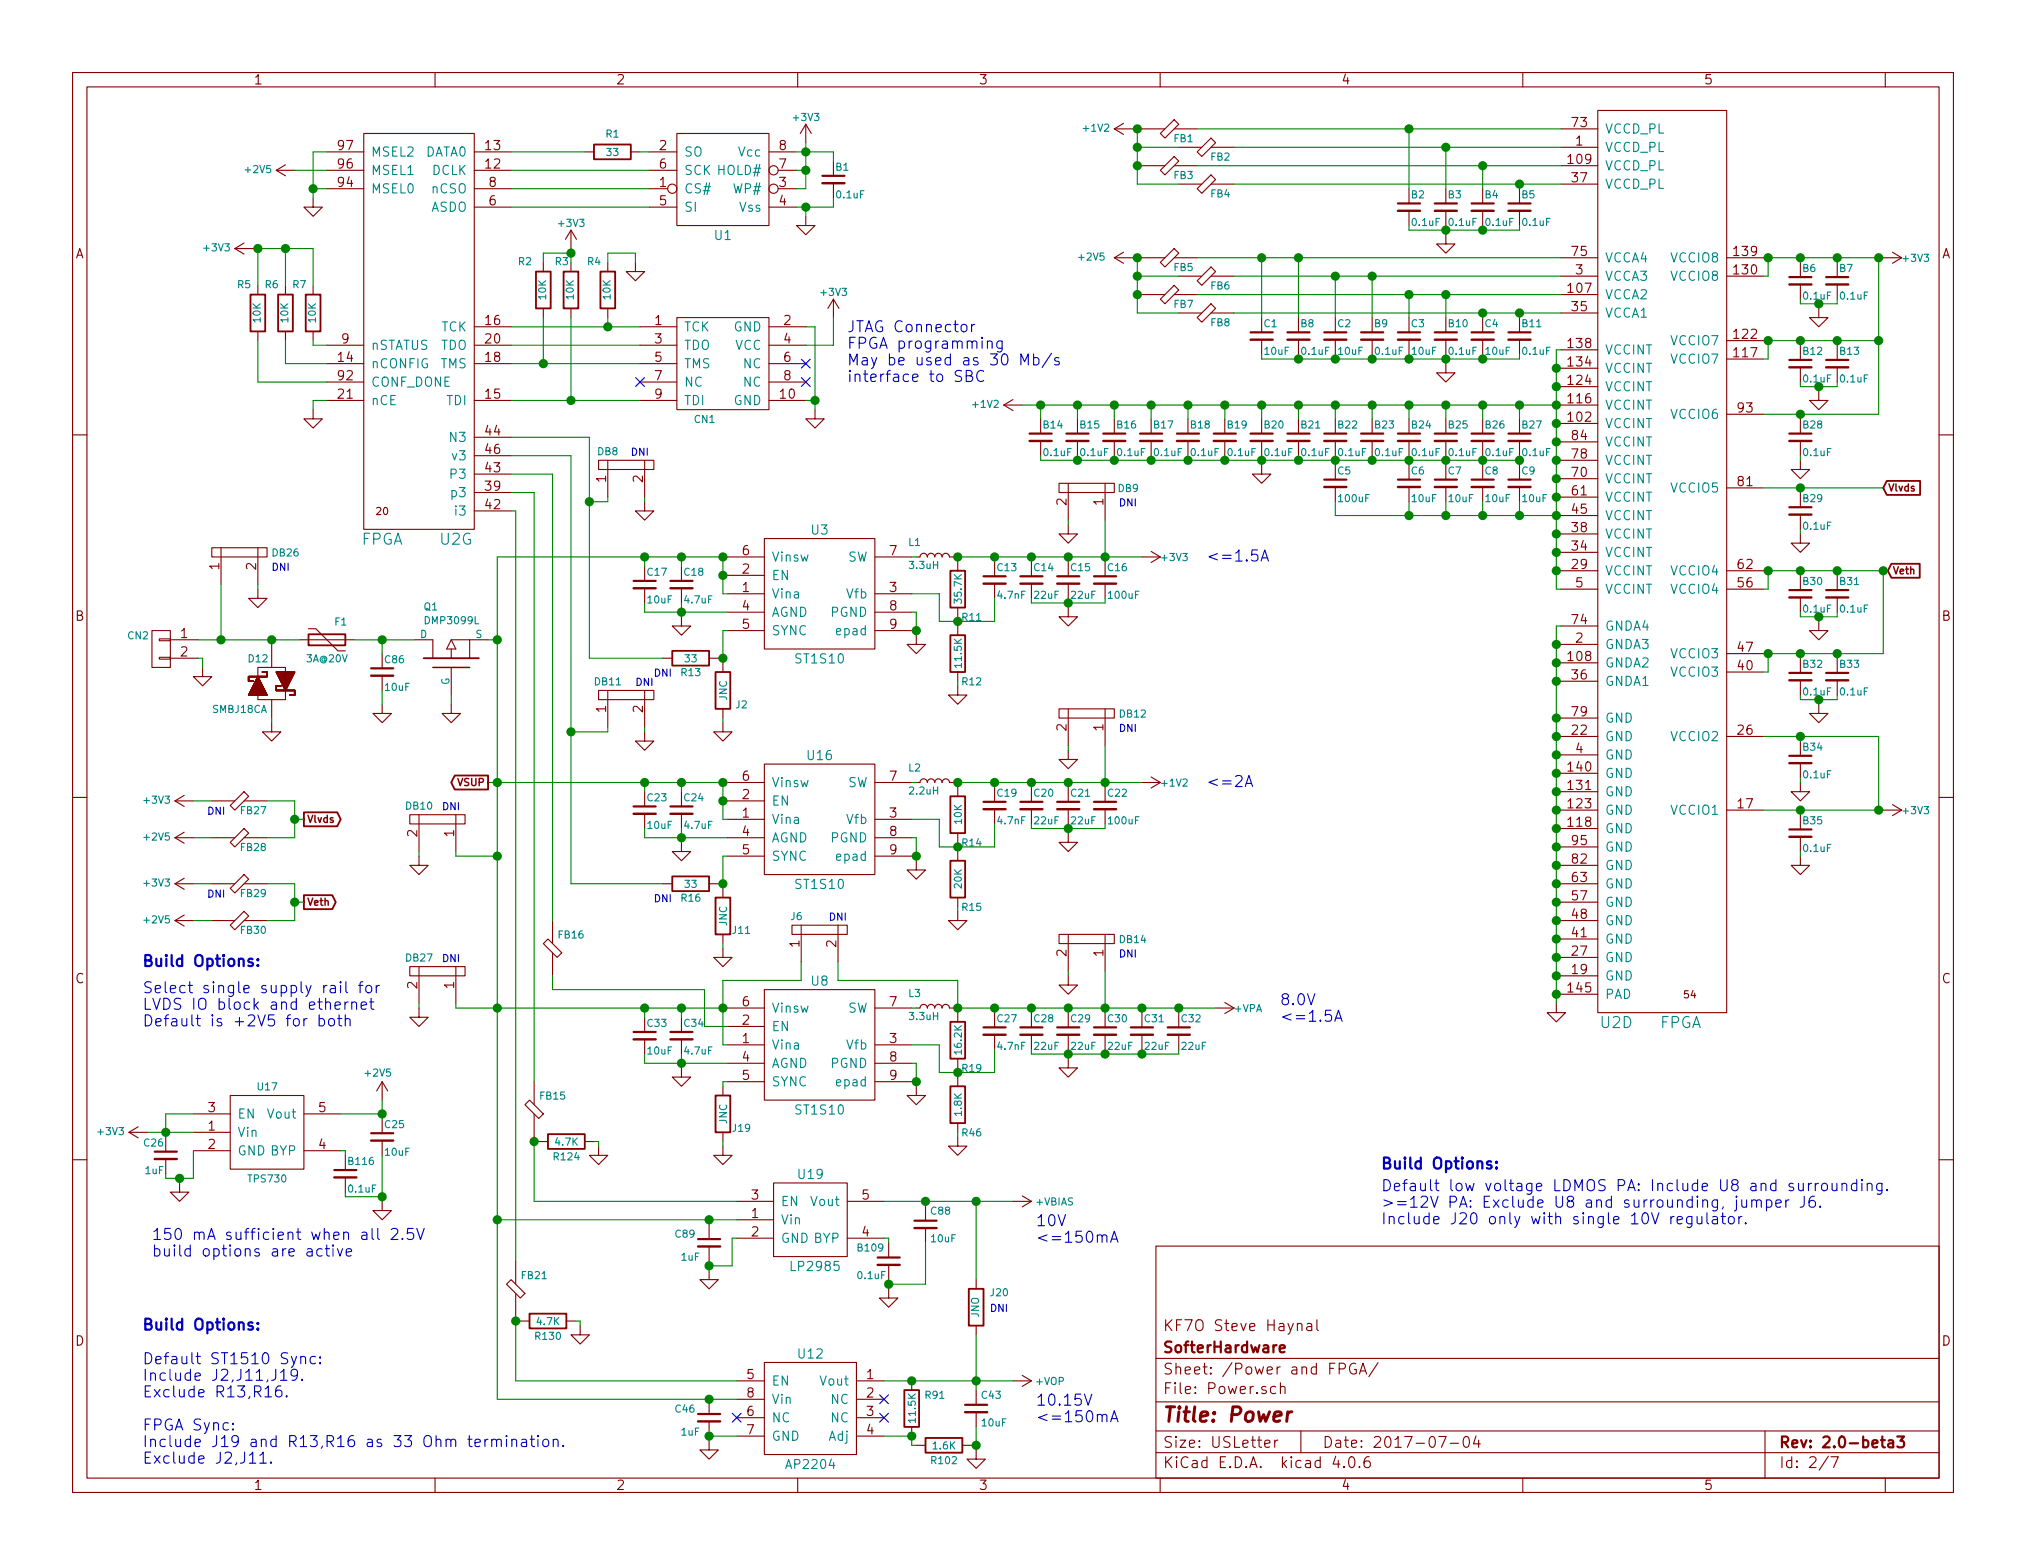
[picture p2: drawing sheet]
<svg xmlns="http://www.w3.org/2000/svg" width="279mm" height="216mm" viewBox="0 0 279 216" stroke-linecap="round" stroke-linejoin="round" font-family="sans-serif">
<defs><g id="words">
<text font-size="2.8" fill="#840000" x="160.4" y="196.2">Title: Power</text>
<g font-size="2.1" fill="#0000c2">
<text x="116.8" y="45.8">JTAG Connector</text>
<text x="116.8" y="48.1">FPGA programming</text>
<text x="116.8" y="50.4">May be used as 30 Mb/s</text>
<text x="116.8" y="52.7">interface to SBC</text>
<text x="166.4" y="77.5">&lt;=1.5A</text>
<text x="166.4" y="108.6">&lt;=2A</text>
<text x="19.7" y="137">Select single supply rail for</text>
<text x="19.7" y="133.3">Build Options:</text>
<text x="19.7" y="139.3">LVDS IO block and ethernet</text>
<text x="19.7" y="141.6">Default is +2V5 for both</text>
<text x="176.5" y="138.7">8.0V</text>
<text x="176.5" y="141">&lt;=1.5A</text>
<text x="190.5" y="161.3">Build Options:</text>
<text x="190.5" y="164.3">Default low voltage LDMOS PA: Include U8 and surrounding.</text>
<text x="190.5" y="166.6">&gt;=12V PA: Exclude U8 and surrounding, jumper J6.</text>
<text x="21" y="171.1">150 mA sufficient when all 2.5V</text>
<text x="21" y="173.4">build options are active</text>
<text x="142.9" y="169.2">10V</text>
<text x="142.9" y="171.4">&lt;=150mA</text>
<text x="190.5" y="168.9">Include J20 only with single 10V regulator.</text>
<text x="19.7" y="183.5">Build Options:</text>
<text x="19.7" y="188.2">Default ST1510 Sync:</text>
<text x="19.7" y="190.5">Include J2,J11,J19.</text>
<text x="19.7" y="192.8">Exclude R13,R16.</text>
<text x="19.7" y="197.4">FPGA Sync:</text>
<text x="142.9" y="193.9">10.15V</text>
<text x="142.9" y="196.2">&lt;=150mA</text>
<text x="19.7" y="199.6">Include J19 and R13,R16 as 33 Ohm termination.</text>
<text x="19.7" y="201.9">Exclude J2,J11.</text>
</g>
<g font-size="2.1" fill="#008484">
<text x="49.8" y="75.2">FPGA</text>
<text x="60.7" y="75.2">U2G</text>
<text x="220.8" y="141.8">U2D</text>
<text x="228.8" y="141.8">FPGA</text>
</g>
<g font-size="2.1" fill="#840000">
<text x="160.4" y="183.6">KF7O Steve Haynal</text>
<text x="160.4" y="189.6">Sheet: /Power and FPGA/</text>
<text x="160.4" y="186.6">SofterHardware</text>
<text x="160.4" y="192.3">File: Power.sch</text>
<text x="160.4" y="202.5">KiCad E.D.A. kicad 4.0.6</text>
<text x="160.4" y="199.7">Size: USLetter</text>
<text x="182.4" y="199.7">Date: 2017-07-04</text>
<text x="245.4" y="199.7">Rev: 2.0-beta3</text>
<text x="245.4" y="202.5">Id: 2/7</text>
</g>
<g font-size="1.8" fill="#840000">
<text x="35" y="11.6">1</text>
<text x="85" y="11.6">2</text>
<text x="135" y="11.6">3</text>
<text x="185" y="11.6">4</text>
<text x="235" y="11.6">5</text>
<text x="216.8" y="17.5">73</text>
<text x="46.7" y="23.2">96</text>
<text x="46.7" y="20.7">97</text>
<text x="67" y="23.2">12</text>
<text x="67" y="20.7">13</text>
<text x="91" y="20.7">2</text>
<text x="91" y="23.2">6</text>
<text x="107.5" y="23.2">7</text>
<text x="107.5" y="20.7">8</text>
<text x="216.3" y="22.6">109</text>
<text x="217.3" y="20.1">1</text>
<text x="46.7" y="25.8">94</text>
<text x="67.5" y="28.3">6</text>
<text x="67.5" y="25.8">8</text>
<text x="91" y="25.8">1</text>
<text x="91" y="28.3">5</text>
<text x="107.5" y="25.8">3</text>
<text x="107.5" y="28.3">4</text>
<text x="216.8" y="25.1">37</text>
<text x="10.4" y="35.6">A</text>
<text x="216.8" y="35.3">75</text>
<text x="239.2" y="35.3">139</text>
<text x="267.8" y="35.6">A</text>
<text x="216.3" y="40.4">107</text>
<text x="217.3" y="37.8">3</text>
<text x="239.2" y="37.8">130</text>
<text x="47.1" y="47.4">9</text>
<text x="67" y="47.4">20</text>
<text x="67" y="44.8">16</text>
<text x="90.3" y="44.8">1</text>
<text x="90.3" y="47.4">3</text>
<text x="108.1" y="44.8">2</text>
<text x="108.1" y="47.4">4</text>
<text x="216.8" y="42.9">35</text>
<text x="239.2" y="46.7">122</text>
<text x="46.7" y="52.5">92</text>
<text x="46.7" y="49.9">14</text>
<text x="67" y="49.9">18</text>
<text x="90.3" y="49.9">5</text>
<text x="90.3" y="52.5">7</text>
<text x="108.1" y="49.9">6</text>
<text x="108.1" y="52.5">8</text>
<text x="216.3" y="53.1">124</text>
<text x="216.3" y="50.5">134</text>
<text x="216.3" y="48">138</text>
<text x="239.2" y="49.3">117</text>
<text x="46.7" y="55">21</text>
<text x="67" y="55">15</text>
<text x="90.3" y="55">9</text>
<text x="107.6" y="55">10</text>
<text x="216.3" y="58.2">102</text>
<text x="216.3" y="55.6">116</text>
<text x="239.7" y="56.9">93</text>
<text x="67" y="65.2">43</text>
<text x="67" y="60.1">44</text>
<text x="67" y="62.6">46</text>
<text x="216.8" y="65.8">70</text>
<text x="216.8" y="60.7">84</text>
<text x="216.8" y="63.2">78</text>
<text x="67" y="70.2">42</text>
<text x="67" y="67.7">39</text>
<text x="83.6" y="66.5" transform="rotate(-90 83.6 66.5)">1</text>
<text x="88.6" y="66.5" transform="rotate(-90 88.6 66.5)">2</text>
<text x="147.1" y="69.7" transform="rotate(-90 147.1 69.7)">2</text>
<text x="152.1" y="69.7" transform="rotate(-90 152.1 69.7)">1</text>
<text x="216.8" y="68.3">61</text>
<text x="216.8" y="70.9">45</text>
<text x="239.7" y="67.1">81</text>
<text x="102.4" y="76.6">6</text>
<text x="122.7" y="76.6">7</text>
<text x="216.8" y="75.9">34</text>
<text x="216.8" y="73.4">38</text>
<text x="30.2" y="78.6" transform="rotate(-90 30.2 78.6)">1</text>
<text x="35.3" y="78.6" transform="rotate(-90 35.3 78.6)">2</text>
<text x="102.4" y="81.7">1</text>
<text x="102.4" y="79.1">2</text>
<text x="122.7" y="81.7">3</text>
<text x="216.8" y="78.5">29</text>
<text x="217.3" y="81">5</text>
<text x="239.7" y="78.5">62</text>
<text x="239.7" y="81">56</text>
<text x="10.4" y="85.6">B</text>
<text x="24.9" y="88">1</text>
<text x="102.4" y="84.2">4</text>
<text x="102.4" y="86.7">5</text>
<text x="122.7" y="84.2">8</text>
<text x="122.7" y="86.7">9</text>
<text x="216.8" y="86.1">74</text>
<text x="217.3" y="88.6">2</text>
<text x="239.7" y="89.9">47</text>
<text x="267.8" y="85.6">B</text>
<text x="24.9" y="90.6">2</text>
<text x="216.3" y="91.2">108</text>
<text x="216.8" y="93.7">36</text>
<text x="239.7" y="92.5">40</text>
<text x="83.6" y="98.3" transform="rotate(-90 83.6 98.3)">1</text>
<text x="88.6" y="98.3" transform="rotate(-90 88.6 98.3)">2</text>
<text x="147.1" y="100.8" transform="rotate(-90 147.1 100.8)">2</text>
<text x="152.1" y="100.8" transform="rotate(-90 152.1 100.8)">1</text>
<text x="216.8" y="101.3">22</text>
<text x="216.8" y="98.8">79</text>
<text x="239.7" y="101.3">26</text>
<text x="102.4" y="107.7">6</text>
<text x="122.7" y="107.7">7</text>
<text x="216.3" y="106.4">140</text>
<text x="217.3" y="103.9">4</text>
<text x="102.4" y="112.8">1</text>
<text x="102.4" y="110.2">2</text>
<text x="122.7" y="112.8">3</text>
<text x="216.3" y="109">131</text>
<text x="216.3" y="111.5">123</text>
<text x="239.7" y="111.5">17</text>
<text x="57.5" y="115.4" transform="rotate(-90 57.5 115.4)">2</text>
<text x="62.6" y="115.4" transform="rotate(-90 62.6 115.4)">1</text>
<text x="102.4" y="115.3">4</text>
<text x="102.4" y="117.9">5</text>
<text x="122.7" y="115.3">8</text>
<text x="122.7" y="117.9">9</text>
<text x="216.3" y="114">118</text>
<text x="216.8" y="119.1">82</text>
<text x="216.8" y="116.6">95</text>
<text x="216.8" y="121.7">63</text>
<text x="216.8" y="124.2">57</text>
<text x="110.2" y="130.7" transform="rotate(-90 110.2 130.7)">1</text>
<text x="115.3" y="130.7" transform="rotate(-90 115.3 130.7)">2</text>
<text x="147.1" y="131.9" transform="rotate(-90 147.1 131.9)">2</text>
<text x="152.1" y="131.9" transform="rotate(-90 152.1 131.9)">1</text>
<text x="216.8" y="129.3">41</text>
<text x="216.8" y="131.8">27</text>
<text x="216.8" y="126.7">48</text>
<text x="10.4" y="135.6">C</text>
<text x="57.5" y="136.4" transform="rotate(-90 57.5 136.4)">2</text>
<text x="62.6" y="136.4" transform="rotate(-90 62.6 136.4)">1</text>
<text x="216.3" y="136.9">145</text>
<text x="216.8" y="134.4">19</text>
<text x="267.8" y="135.6">C</text>
<text x="102.4" y="143.9">1</text>
<text x="102.4" y="141.4">2</text>
<text x="102.4" y="138.8">6</text>
<text x="122.7" y="143.9">3</text>
<text x="122.7" y="138.8">7</text>
<text x="102.4" y="146.4">4</text>
<text x="102.4" y="149">5</text>
<text x="122.7" y="146.4">8</text>
<text x="122.7" y="149">9</text>
<text x="28.7" y="156">1</text>
<text x="28.7" y="153.4">3</text>
<text x="44" y="153.4">5</text>
<text x="28.7" y="158.5">2</text>
<text x="44" y="158.5">4</text>
<text x="103.7" y="165.5">3</text>
<text x="118.9" y="165.5">5</text>
<text x="103.7" y="168">1</text>
<text x="103.7" y="170.6">2</text>
<text x="118.9" y="170.6">4</text>
<text x="10.4" y="185.6">D</text>
<text x="267.8" y="185.6">D</text>
<text x="103" y="190.2">5</text>
<text x="119.5" y="190.2">1</text>
<text x="103" y="195.3">6</text>
<text x="103" y="197.9">7</text>
<text x="103" y="192.8">8</text>
<text x="119.5" y="192.8">2</text>
<text x="119.5" y="195.3">3</text>
<text x="119.5" y="197.9">4</text>
<text x="35" y="205.5">1</text>
<text x="85" y="205.5">2</text>
<text x="135" y="205.5">3</text>
<text x="185" y="205.5">4</text>
<text x="235" y="205.5">5</text>
</g>
<g font-size="1.8" fill="#008484">
<text x="51.2" y="21.6">MSEL2</text>
<text x="58.5" y="21.6">DATA0</text>
<text x="94.4" y="21.6">SO</text>
<text x="101.9" y="21.6">Vcc</text>
<text x="221.4" y="21">VCCD_PL</text>
<text x="221.4" y="18.4">VCCD_PL</text>
<text x="221.4" y="23.5">VCCD_PL</text>
<text x="51.2" y="26.7">MSEL0</text>
<text x="51.2" y="24.1">MSEL1</text>
<text x="59.3" y="29.2">ASDO</text>
<text x="59.5" y="26.7">nCSO</text>
<text x="59.5" y="24.1">DCLK</text>
<text x="94.4" y="26.7">CS#</text>
<text x="94.4" y="29.2">SI</text>
<text x="94.4" y="24.1">SCK HOLD#</text>
<text x="101.2" y="26.7">WP#</text>
<text x="101.9" y="29.2">Vss</text>
<text x="221.4" y="26">VCCD_PL</text>
<text x="98.6" y="33.1">U1</text>
<text x="221.4" y="38.7">VCCA3</text>
<text x="221.4" y="36.2">VCCA4</text>
<text x="221.4" y="41.3">VCCA2</text>
<text x="230.5" y="38.7">VCCIO8</text>
<text x="230.5" y="36.2">VCCIO8</text>
<text x="60.8" y="45.7">TCK</text>
<text x="94.4" y="45.7">TCK</text>
<text x="101.1" y="45.7">GND</text>
<text x="221.4" y="43.8">VCCA1</text>
<text x="230.5" y="47.6">VCCIO7</text>
<text x="51.2" y="48.3">nSTATUS</text>
<text x="51.2" y="53.3">CONF_DONE</text>
<text x="51.2" y="50.8">nCONFIG</text>
<text x="60.7" y="48.3">TDO</text>
<text x="60.7" y="50.8">TMS</text>
<text x="94.4" y="48.3">TDO</text>
<text x="94.4" y="50.8">TMS</text>
<text x="94.4" y="53.3">NC</text>
<text x="101.3" y="48.3">VCC</text>
<text x="102.5" y="50.8">NC</text>
<text x="102.5" y="53.3">NC</text>
<text x="221.4" y="54">VCCINT</text>
<text x="221.4" y="51.4">VCCINT</text>
<text x="221.4" y="48.9">VCCINT</text>
<text x="230.5" y="50.2">VCCIO7</text>
<text x="51.2" y="55.9">nCE</text>
<text x="61.5" y="55.9">TDI</text>
<text x="94.4" y="55.9">TDI</text>
<text x="101.1" y="55.9">GND</text>
<text x="221.4" y="59.1">VCCINT</text>
<text x="221.4" y="56.5">VCCINT</text>
<text x="230.5" y="57.8">VCCIO6</text>
<text x="62.1" y="61">N3</text>
<text x="62.4" y="63.5">v3</text>
<text x="221.4" y="61.6">VCCINT</text>
<text x="221.4" y="64.1">VCCINT</text>
<text x="62.2" y="66">P3</text>
<text x="62.3" y="68.6">p3</text>
<text x="62.9" y="71.1">i3</text>
<text x="221.4" y="66.7">VCCINT</text>
<text x="221.4" y="69.2">VCCINT</text>
<text x="221.4" y="71.8">VCCINT</text>
<text x="230.5" y="67.9">VCCIO5</text>
<text x="106.4" y="77.5">Vinsw</text>
<text x="111.9" y="73.7">U3</text>
<text x="116.8" y="77.5">SW</text>
<text x="221.4" y="76.8">VCCINT</text>
<text x="221.4" y="74.3">VCCINT</text>
<text x="106.4" y="82.5">Vina</text>
<text x="106.4" y="80">EN</text>
<text x="116.8" y="82.5">Vfb</text>
<text x="221.4" y="81.9">VCCINT</text>
<text x="221.4" y="79.4">VCCINT</text>
<text x="230.5" y="79.4">VCCIO4</text>
<text x="230.5" y="81.9">VCCIO4</text>
<text x="106.4" y="85.1">AGND</text>
<text x="106.4" y="87.6">SYNC</text>
<text x="114.5" y="85.1">PGND</text>
<text x="115.5" y="87.6">epad</text>
<text x="221.4" y="89.5">GNDA3</text>
<text x="221.4" y="87">GNDA4</text>
<text x="109.8" y="91.5">ST1S10</text>
<text x="221.4" y="94.6">GNDA1</text>
<text x="221.4" y="92.1">GNDA2</text>
<text x="230.5" y="93.3">VCCIO3</text>
<text x="230.5" y="90.8">VCCIO3</text>
<text x="221.4" y="99.7">GND</text>
<text x="111.4" y="104.9">U16</text>
<text x="221.4" y="104.8">GND</text>
<text x="221.4" y="102.2">GND</text>
<text x="221.4" y="107.3">GND</text>
<text x="230.5" y="102.2">VCCIO2</text>
<text x="106.4" y="113.7">Vina</text>
<text x="106.4" y="111.1">EN</text>
<text x="106.4" y="108.6">Vinsw</text>
<text x="116.8" y="113.7">Vfb</text>
<text x="116.8" y="108.6">SW</text>
<text x="221.4" y="109.9">GND</text>
<text x="221.4" y="112.4">GND</text>
<text x="230.5" y="112.4">VCCIO1</text>
<text x="106.4" y="116.2">AGND</text>
<text x="106.4" y="118.7">SYNC</text>
<text x="114.5" y="116.2">PGND</text>
<text x="115.5" y="118.7">epad</text>
<text x="221.4" y="117.5">GND</text>
<text x="221.4" y="114.9">GND</text>
<text x="109.8" y="122.6">ST1S10</text>
<text x="221.4" y="120">GND</text>
<text x="221.4" y="122.6">GND</text>
<text x="221.4" y="125.1">GND</text>
<text x="221.4" y="130.2">GND</text>
<text x="221.4" y="127.6">GND</text>
<text x="111.9" y="136">U8</text>
<text x="221.4" y="132.7">GND</text>
<text x="221.4" y="135.3">GND</text>
<text x="221.4" y="137.8">PAD</text>
<text x="106.4" y="142.2">EN</text>
<text x="106.4" y="139.7">Vinsw</text>
<text x="116.8" y="139.7">SW</text>
<text x="106.4" y="144.8">Vina</text>
<text x="106.4" y="147.3">AGND</text>
<text x="106.4" y="149.9">SYNC</text>
<text x="114.5" y="147.3">PGND</text>
<text x="115.5" y="149.9">epad</text>
<text x="116.8" y="144.8">Vfb</text>
<text x="32.8" y="154.3">EN</text>
<text x="37" y="154.3">Vout</text>
<text x="109.8" y="153.7">ST1S10</text>
<text x="32.8" y="156.8">Vin</text>
<text x="32.8" y="159.4">GND BYP</text>
<text x="107.7" y="166.4">EN</text>
<text x="110.1" y="162.6">U19</text>
<text x="111.9" y="166.4">Vout</text>
<text x="107.7" y="168.9">Vin</text>
<text x="107.7" y="171.4">GND BYP</text>
<text x="109.3" y="175.3">LP2985</text>
<text x="106.4" y="191.1">EN</text>
<text x="110.1" y="187.4">U12</text>
<text x="113.2" y="191.1">Vout</text>
<text x="106.4" y="196.2">NC</text>
<text x="106.4" y="193.7">Vin</text>
<text x="114.5" y="193.7">NC</text>
<text x="114.5" y="196.2">NC</text>
<text x="106.4" y="198.8">GND</text>
<text x="114.2" y="198.8">Adj</text>
</g>
<text font-size="1.7" fill="#008484" x="108.6" y="202.6">AP2204</text>
<g font-size="1.4" fill="#008484">
<text x="109.5" y="16.7">+3V3</text>
<text x="33.9" y="23.9">+2V5</text>
<text x="83.6" y="19">R1</text>
<text x="83.7" y="21.5">33</text>
<text x="115.3" y="23.5">B1</text>
<text x="149.5" y="18.2">+1V2</text>
<text x="161.9" y="19.6">FB1</text>
<text x="167" y="22.1">FB2</text>
<text x="115.4" y="27.4">0.1uF</text>
<text x="161.9" y="24.7">FB3</text>
<text x="167" y="27.2">FB4</text>
<text x="194.7" y="27.4">B2</text>
<text x="199.7" y="27.4">B3</text>
<text x="204.8" y="27.4">B4</text>
<text x="209.9" y="27.4">B5</text>
<text x="28.2" y="34.7">+3V3</text>
<text x="77.1" y="31.3">+3V3</text>
<text x="148.8" y="35.9">+2V5</text>
<text x="194.8" y="31.2">0.1uF</text>
<text x="199.9" y="31.2">0.1uF</text>
<text x="205" y="31.2">0.1uF</text>
<text x="210" y="31.2">0.1uF</text>
<text x="32.8" y="39.8">R5</text>
<text x="36.6" y="39.8">R6</text>
<text x="40.4" y="39.8">R7</text>
<text x="71.5" y="36.6">R2</text>
<text x="75.3" y="41.3" transform="rotate(-90 75.3 41.3)">10K</text>
<text x="76.6" y="36.6">R3</text>
<text x="79.1" y="41.3" transform="rotate(-90 79.1 41.3)">10K</text>
<text x="81.1" y="36.6">R4</text>
<text x="84.2" y="41.3" transform="rotate(-90 84.2 41.3)">10K</text>
<text x="113.3" y="40.8">+3V3</text>
<text x="161.9" y="37.4">FB5</text>
<text x="167" y="39.9">FB6</text>
<text x="248.6" y="37.5">B6</text>
<text x="248.8" y="41.3">0.1uF</text>
<text x="253.7" y="37.5">B7</text>
<text x="253.8" y="41.3">0.1uF</text>
<text x="262.5" y="36.1">+3V3</text>
<text x="35.9" y="44.4" transform="rotate(-90 35.9 44.4)">10K</text>
<text x="39.8" y="44.4" transform="rotate(-90 39.8 44.4)">10K</text>
<text x="43.6" y="44.4" transform="rotate(-90 43.6 44.4)">10K</text>
<text x="161.9" y="42.5">FB7</text>
<text x="167" y="45">FB8</text>
<text x="174.3" y="45.1">C1</text>
<text x="179.4" y="45.1">B8</text>
<text x="184.5" y="45.1">C2</text>
<text x="189.6" y="45.1">B9</text>
<text x="194.7" y="45.1">C3</text>
<text x="199.8" y="45.1">B10</text>
<text x="204.8" y="45.1">C4</text>
<text x="210" y="45.1">B11</text>
<text x="174.4" y="48.9">10uF</text>
<text x="179.6" y="48.9">0.1uF</text>
<text x="184.6" y="48.9">10uF</text>
<text x="189.7" y="48.9">0.1uF</text>
<text x="194.8" y="48.9">10uF</text>
<text x="199.9" y="48.9">0.1uF</text>
<text x="204.9" y="48.9">10uF</text>
<text x="210" y="48.9">0.1uF</text>
<text x="248.7" y="48.9">B12</text>
<text x="248.8" y="52.8">0.1uF</text>
<text x="253.8" y="48.9">B13</text>
<text x="253.8" y="52.8">0.1uF</text>
<text x="95.8" y="58.3">CN1</text>
<text x="134.2" y="56.3">+1V2</text>
<text x="143.9" y="59.1">B14</text>
<text x="149" y="59.1">B15</text>
<text x="154.1" y="59.1">B16</text>
<text x="159.2" y="59.1">B17</text>
<text x="164.2" y="59.1">B18</text>
<text x="169.3" y="59.1">B19</text>
<text x="174.4" y="59.1">B20</text>
<text x="179.5" y="59.1">B21</text>
<text x="184.6" y="59.1">B22</text>
<text x="189.6" y="59.1">B23</text>
<text x="194.7" y="59.1">B24</text>
<text x="199.8" y="59.1">B25</text>
<text x="204.9" y="59.1">B26</text>
<text x="210" y="59.1">B27</text>
<text x="248.7" y="59.1">B28</text>
<text x="82.4" y="62.8">DB8</text>
<text x="144" y="62.9">0.1uF</text>
<text x="149.1" y="62.9">0.1uF</text>
<text x="154.2" y="62.9">0.1uF</text>
<text x="159.2" y="62.9">0.1uF</text>
<text x="164.3" y="62.9">0.1uF</text>
<text x="169.4" y="62.9">0.1uF</text>
<text x="174.5" y="62.9">0.1uF</text>
<text x="179.6" y="62.9">0.1uF</text>
<text x="184.5" y="65.5">C5</text>
<text x="184.6" y="62.9">0.1uF</text>
<text x="189.7" y="62.9">0.1uF</text>
<text x="194.7" y="65.5">C6</text>
<text x="194.8" y="62.9">0.1uF</text>
<text x="199.7" y="65.5">C7</text>
<text x="199.9" y="62.9">0.1uF</text>
<text x="204.8" y="65.5">C8</text>
<text x="205" y="62.9">0.1uF</text>
<text x="209.9" y="65.5">C9</text>
<text x="210" y="62.9">0.1uF</text>
<text x="248.8" y="62.9">0.1uF</text>
<text x="154.2" y="67.9">DB9</text>
<text x="184.7" y="69.3">100uF</text>
<text x="194.8" y="69.3">10uF</text>
<text x="199.8" y="69.3">10uF</text>
<text x="204.9" y="69.3">10uF</text>
<text x="210" y="69.3">10uF</text>
<text x="248.7" y="69.3">B29</text>
<text x="37.6" y="76.8">DB26</text>
<text x="125.3" y="75.3">L1</text>
<text x="160.3" y="77.4">+3V3</text>
<text x="248.8" y="73.1">0.1uF</text>
<text x="89.3" y="79.4">C17</text>
<text x="89.4" y="83.2">10uF</text>
<text x="94.4" y="79.4">C18</text>
<text x="94.5" y="83.2">4.7uF</text>
<text x="125.5" y="78.5">3.3uH</text>
<text x="132.6" y="83.1" transform="rotate(-90 132.6 83.1)">35.7K</text>
<text x="137.6" y="78.8">C13</text>
<text x="137.6" y="82.6">4.7nF</text>
<text x="142.6" y="78.8">C14</text>
<text x="142.7" y="82.6">22uF</text>
<text x="147.7" y="78.8">C15</text>
<text x="147.8" y="82.6">22uF</text>
<text x="152.8" y="78.8">C16</text>
<text x="152.9" y="82.6">100uF</text>
<text x="248.7" y="80.7">B30</text>
<text x="253.8" y="80.7">B31</text>
<text x="17.7" y="88.2">CN2</text>
<text x="46.2" y="86.3">F1</text>
<text x="57.9" y="88">D</text>
<text x="58.5" y="84.2">Q1</text>
<text x="58.8" y="86.1">DMP3099L</text>
<text x="65.6" y="88">S</text>
<text x="132.7" y="85.6">R11</text>
<text x="248.8" y="84.5">0.1uF</text>
<text x="253.8" y="84.5">0.1uF</text>
<text x="34.3" y="91.4">D12</text>
<text x="42.3" y="91.4">3A@20V</text>
<text x="53.1" y="91.5">C86</text>
<text x="53.2" y="95.3">10uF</text>
<text x="62" y="94.5" transform="rotate(-90 62 94.5)">G</text>
<text x="82.1" y="94.5">DB11</text>
<text x="94" y="93.3">R13</text>
<text x="94.5" y="91.4">33</text>
<text x="132.6" y="92" transform="rotate(-90 132.6 92)">11.5K</text>
<text x="132.7" y="94.5">R12</text>
<text x="248.7" y="92.1">B32</text>
<text x="248.8" y="95.9">0.1uF</text>
<text x="253.8" y="92.1">B33</text>
<text x="253.8" y="95.9">0.1uF</text>
<text x="29.3" y="98.3">SMBJ18CA</text>
<text x="100.3" y="96.6" transform="rotate(-90 100.3 96.6)">JNC</text>
<text x="101.5" y="97.7">J2</text>
<text x="154.5" y="99">DB12</text>
<text x="125.3" y="106.4">L2</text>
<text x="248.7" y="103.6">B34</text>
<text x="248.8" y="107.4">0.1uF</text>
<text x="19.9" y="110.9">+3V3</text>
<text x="33.2" y="112.3">FB27</text>
<text x="56" y="111.7">DB10</text>
<text x="89.3" y="110.5">C23</text>
<text x="94.4" y="110.5">C24</text>
<text x="125.5" y="109.6">2.2uH</text>
<text x="132.6" y="113.6" transform="rotate(-90 132.6 113.6)">10K</text>
<text x="137.6" y="109.9">C19</text>
<text x="137.6" y="113.7">4.7nF</text>
<text x="142.6" y="109.9">C20</text>
<text x="142.7" y="113.7">22uF</text>
<text x="147.7" y="109.9">C21</text>
<text x="147.8" y="113.7">22uF</text>
<text x="152.8" y="109.9">C22</text>
<text x="152.9" y="113.7">100uF</text>
<text x="160.3" y="108.5">+1V2</text>
<text x="248.7" y="113.7">B35</text>
<text x="262.5" y="112.3">+3V3</text>
<text x="19.9" y="116">+2V5</text>
<text x="33.2" y="117.4">FB28</text>
<text x="89.4" y="114.4">10uF</text>
<text x="94.5" y="114.4">4.7uF</text>
<text x="132.7" y="116.8">R14</text>
<text x="248.8" y="117.5">0.1uF</text>
<text x="19.9" y="122.3">+3V3</text>
<text x="33.2" y="123.7">FB29</text>
<text x="94" y="124.4">R16</text>
<text x="94.5" y="122.5">33</text>
<text x="132.6" y="122.5" transform="rotate(-90 132.6 122.5)">20K</text>
<text x="132.7" y="125.7">R15</text>
<text x="19.9" y="127.4">+2V5</text>
<text x="33.2" y="128.8">FB30</text>
<text x="77.1" y="129.5">FB16</text>
<text x="100.3" y="127.7" transform="rotate(-90 100.3 127.7)">JNC</text>
<text x="101.1" y="128.8">J11</text>
<text x="109.1" y="126.9">J6</text>
<text x="154.5" y="130.1">DB14</text>
<text x="56" y="132.6">DB27</text>
<text x="125.3" y="137.5">L3</text>
<text x="89.3" y="141.7">C33</text>
<text x="94.4" y="141.7">C34</text>
<text x="125.5" y="140.7">3.3uH</text>
<text x="137.6" y="141">C27</text>
<text x="142.6" y="141">C28</text>
<text x="147.7" y="141">C29</text>
<text x="152.8" y="141">C30</text>
<text x="157.9" y="141">C31</text>
<text x="163" y="141">C32</text>
<text x="170.3" y="139.6">+VPA</text>
<text x="50.4" y="148.5">+2V5</text>
<text x="89.4" y="145.5">10uF</text>
<text x="94.5" y="145.5">4.7uF</text>
<text x="132.6" y="145.3" transform="rotate(-90 132.6 145.3)">16.2K</text>
<text x="132.7" y="147.9">R19</text>
<text x="137.6" y="144.8">4.7nF</text>
<text x="142.7" y="144.8">22uF</text>
<text x="147.8" y="144.8">22uF</text>
<text x="152.9" y="144.8">22uF</text>
<text x="157.9" y="144.8">22uF</text>
<text x="163" y="144.8">22uF</text>
<text x="35.6" y="150.4">U17</text>
<text x="53.1" y="155.6">C25</text>
<text x="74.5" y="151.7">FB15</text>
<text x="100.3" y="155" transform="rotate(-90 100.3 155)">JNC</text>
<text x="132.6" y="153.8" transform="rotate(-90 132.6 153.8)">1.8K</text>
<text x="13.6" y="156.6">+3V3</text>
<text x="19.9" y="158.2">C26</text>
<text x="20" y="162">1uF</text>
<text x="48.1" y="160.7">B116</text>
<text x="53.2" y="159.4">10uF</text>
<text x="76.5" y="160.1">R124</text>
<text x="76.7" y="158">4.7K</text>
<text x="101.1" y="156.1">J19</text>
<text x="132.7" y="156.8">R46</text>
<text x="34.3" y="163.1">TPS730</text>
<text x="48.1" y="164.5">0.1uF</text>
<text x="128.4" y="167.6">C88</text>
<text x="142.9" y="166.3">+VBIAS</text>
<text x="93.2" y="170.7">C89</text>
<text x="94" y="173.9">1uF</text>
<text x="118.4" y="172.6">B109</text>
<text x="128.5" y="171.4">10uF</text>
<text x="72" y="176.5">FB21</text>
<text x="118.3" y="176.5">0.1uF</text>
<text x="136.7" y="178.8">J20</text>
<text x="73.9" y="184.8">R130</text>
<text x="74.1" y="182.8">4.7K</text>
<text x="135" y="181.8" transform="rotate(-90 135 181.8)">JNO</text>
<text x="142.9" y="191.1">+VOP</text>
<text x="93.2" y="194.9">C46</text>
<text x="126.3" y="196.1" transform="rotate(-90 126.3 196.1)">11.5K</text>
<text x="127.6" y="193">R91</text>
<text x="135.4" y="193">C43</text>
<text x="135.5" y="196.8">10uF</text>
<text x="94" y="198">1uF</text>
<text x="128.5" y="202">R102</text>
<text x="128.7" y="199.9">1.6K</text>
</g>
<g font-size="1.4" fill="#0000c2">
<text x="87" y="62.9">DNI</text>
<text x="154.3" y="69.8">DNI</text>
<text x="37.5" y="78.7">DNI</text>
<text x="87.6" y="94.6">DNI</text>
<text x="90.2" y="93.3">DNI</text>
<text x="154.3" y="101">DNI</text>
<text x="28.6" y="112.4">DNI</text>
<text x="61" y="111.8">DNI</text>
<text x="28.6" y="123.8">DNI</text>
<text x="90.2" y="124.5">DNI</text>
<text x="114.3" y="127">DNI</text>
<text x="61" y="132.7">DNI</text>
<text x="154.3" y="132.1">DNI</text>
<text x="136.5" y="181">DNI</text>
</g>
<g font-size="1.4" fill="#840000">
<text x="51.9" y="71">20</text>
<text x="260.4" y="67.8">Vlvds</text>
<text x="261" y="79.2">Veth</text>
<text x="42.4" y="113.5">Vlvds</text>
<text x="63.1" y="108.4">VSUP</text>
<text x="42.4" y="124.9">Veth</text>
<text x="232.3" y="137.7">54</text>
</g>
</g></defs>
<g fill="none" stroke="#840000" stroke-width=".15">
<path d="M10 10h259.4v195.9h-259.4zM12 12h255.4v191.9h-255.4zM50.2 18.4h15.2v54.6h-15.2zM60 10v2M93.3 18.4h12.7v12.7h-12.7zM110 10v2M111.1 17.1l-.7 1.3M111.1 17.1v2.6M111.1 17.1l.8 1.3M153.7 17.8h2.5M153.7 17.8l1.2 .7M154.9 17l-1.2 .8"/>
<path d="M157.5 17.8h3.1M160 10v2M161.9 16.5l.7 .6-1.9 2-.7-.7zM162 17.8h3.1M167 19.1l.6 .6-1.9 1.9-.6-.6zM210 10v2M215.3 17.8h5M220.3 15.2h17.8v124.5h-17.8zM260 10v2M32.4 34.3l1.3 .8M32.4 34.3h2.5M33.7 33.5l-1.3 .8"/>
<path d="M35.6 39.4v1.2M38.1 23.5h2.5M38.1 23.5l1.3 .8M39.4 39.4v1.2M39.4 22.7l-1.3 .8M43.2 27.3v1.3h1.2l-1.2 1.2-1.3-1.2h1.3M43.2 39.4v1.2M45.1 26h5.1M45.1 23.5h5.1M45.1 21h5.1M65.4 28.6h5.1M65.4 26h5.1"/>
<path d="M65.4 23.5h5.1M65.4 21h5.1M74.9 36.2v1.3M78.7 31.8v2.5M78.7 36.2v1.3M78.7 31.8l-.7 1.2M78.7 31.8l.8 1.2M80.6 21h1.3M83.8 36.2v1.3M87 21h1.3M87.6 36.2v1.3h1.3l-1.3 1.2-1.2-1.2h1.2M89.5 28.6h3.8"/>
<path d="M89.5 26h2.6M89.5 23.5h3.8M89.5 21h3.8M106 28.6h3.9M106 21h3.9M107.3 26h2.6M107.3 23.5h2.6M111.1 29.8v1.3h1.3l-1.3 1.3-1.2-1.3h1.2M114.9 22.2v2.1M114.9 25.3v2M153.7 35.6h2.5M153.7 35.6l1.2 .7"/>
<path d="M154.9 34.8l-1.2 .8M157.5 35.6h3.1M157.5 22.9h3.1M161.9 39.4l.7 .6-1.9 1.9-.7-.6zM161.9 34.3l.7 .6-1.9 1.9-.7-.6zM161.9 21.6l.7 .6-1.9 1.9-.7-.6zM162 35.6h3.1M162 22.9h3.1M162.6 20.3h3.1M162.6 38.1h3.1M162.6 25.4h3.1M165.1 26l1.9-1.9 .6 .7-1.9 1.9z"/>
<path d="M167 36.8l.6 .7-1.9 1.9-.6-.7zM167 20.3h3.2M167 38.1h3.2M167 25.4h3.2M194.3 26v2.1M194.3 29.1v2M199.4 32.4v1.3h1.3l-1.3 1.2-1.3-1.2h1.3M199.4 26v2.1M199.4 29.1v2M204.5 26v2.1M204.5 29.1v2M209.5 26v2.1"/>
<path d="M209.5 29.1v2M215.3 20.3h5M215.3 38.1h5M215.3 35.6h5M215.3 25.4h5M215.3 22.9h5M238.1 38.1h5.1M238.1 35.6h5.1M248.3 36.2v2M248.3 39.2v2.1M253.4 36.2v2M253.4 39.2v2.1"/>
<path d="M259.7 35.6h2.6M261 34.8l1.3 .8M262.3 35.6l-1.3 .7M10 60h2M35.6 45.7v1.3M39.4 45.7v1.3M43.2 56.5v1.3h1.2l-1.2 1.3-1.3-1.3h1.3M43.2 45.7v1.3M45.1 47.6h5.1M45.1 55.2h5.1M45.1 52.7h5.1M45.1 50.2h5.1"/>
<path d="M50.2 52.7h.1M65.4 47.6h5.1M65.4 55.2h5.1M65.4 50.2h5.1M65.4 45.1h5.1M74.9 42.5v1.3M78.7 42.5v1.3M83.8 42.5v1.3M88.3 47.6h5M88.3 55.2h5M88.3 52.7h5M88.3 50.2h5"/>
<path d="M88.3 45.1h5M93.3 43.8h12.7v12.7h-12.7zM106 47.6h5.1M106 55.2h5.1M106 52.7h5.1M106 50.2h5.1M106 45.1h5.1M112.4 56.5v1.3h1.3l-1.3 1.3-1.3-1.3h1.3M114.9 41.3v2.5M114.9 41.3l-.7 1.2M114.9 41.3l.8 1.2M138.4 55.9h2.6"/>
<path d="M138.4 55.9l1.3 .7M139.7 55.1l-1.3 .8M143.5 57.8v2M148.6 57.8v2M153.7 57.8v2M157.5 40.6h3.1M158.7 57.8v2M162 40.6h3.1M162.6 43.2h3.1M163.8 57.8v2M167 41.9l.6 .6-1.9 2-.6-.7zM167 43.2h3.2"/>
<path d="M168.9 57.8v2M174 43.8v2M174 46.9v2M174 57.8v2M179.1 43.8v2M179.1 46.9v2M179.1 57.8v2M184.1 43.8v2M184.1 46.9v2M184.1 57.8v2M189.2 43.8v2M189.2 46.9v2"/>
<path d="M189.2 57.8v2M194.3 43.8v2M194.3 46.9v2M194.3 57.8v2M199.4 50.2v1.2h1.3l-1.3 1.3-1.3-1.3h1.3M199.4 43.8v2M199.4 46.9v2M199.4 57.8v2M204.5 43.8v2M204.5 46.9v2M204.5 57.8v2M209.5 43.8v2"/>
<path d="M209.5 46.9v2M209.5 57.8v2M215.3 43.2h5M215.3 58.4h5M215.3 53.3h5M215.3 50.8h5M215.3 55.9h5M215.3 40.6h5M215.3 48.3h5M238.1 57.2h5.1M238.1 47h5.1M238.1 49.5h5.1"/>
<path d="M248.3 47.6v2.1M248.3 50.7v2M248.3 57.8v2M250.8 42.5v1.3h1.3l-1.3 1.3-1.2-1.3h1.2M250.8 54v1.2h1.3l-1.3 1.3-1.2-1.3h1.2M253.4 47.6v2.1M253.4 50.7v2M267.4 60h2M29.2 75.6h7.6v1.2h-7.6zM30.5 75.6v5M35.6 75.6v5M65.4 70.5h5.1"/>
<path d="M65.4 65.4h5.1M65.4 60.3h5.1M65.4 62.9h5.1M65.4 67.9h5.1M82.5 63.5h7.7v1.3h-7.7zM83.8 63.5v5.1M88.9 69.2v1.3h1.3l-1.3 1.3-1.3-1.3h1.3M88.9 63.5v5.1M88.9 78.1v2M94 78.1v2M100.3 79.4h5.1M100.3 76.8h5.1"/>
<path d="M105.4 74.3h15.2v15.2h-15.2zM120.6 76.8h5.1M126.4 76.8h.5a.51 .51 0 0 1 .5-.5 .51 .51 0 0 1 .5 .5 .51 .51 0 0 1 .5-.5 .51 .51 0 0 1 .5 .5 .51 .51 0 0 1 .5-.5 .51 .51 0 0 1 .5 .5 .51 .51 0 0 1 .5-.5 .51 .51 0 0 1 .5 .5h.5M132.1 77.5v1.2M137.2 77.5v2M142.2 77.5v2M143.5 60.8v2.1M146 66.7h7.7v1.2h-7.7zM147.3 72.4v1.3h1.3l-1.3 1.2-1.3-1.2h1.3M147.3 66.7v5.1M147.3 77.5v2M148.6 60.8v2.1"/>
<path d="M152.4 66.7v5.1M152.4 77.5v2M153.7 60.8v2.1M157.5 76.8h2.5M158.7 60.8v2.1M158.7 76.1l1.3 .7M160 76.8l-1.3 .8M163.8 60.8v2.1M168.9 60.8v2.1M174 64.1v1.3h1.3l-1.3 1.3-1.3-1.3h1.3M174 60.8v2.1M179.1 60.8v2.1"/>
<path d="M184.1 60.8v2.1M184.1 64.1v2.1M184.1 67.2v2M189.2 60.8v2.1M194.3 60.8v2.1M194.3 64.1v2.1M194.3 67.2v2M199.4 60.8v2.1M199.4 64.1v2.1M199.4 67.2v2M204.5 60.8v2.1M204.5 64.1v2.1"/>
<path d="M204.5 67.2v2M209.5 60.8v2.1M209.5 64.1v2.1M209.5 67.2v2M215.3 66h5M215.3 68.6h5M215.3 78.7h5M215.3 76.2h5M215.3 61h5M215.3 71.1h5M215.3 73.7h5M215.3 63.5h5"/>
<path d="M238.1 67.3h5.1M238.1 78.7h5.1M248.3 63.5v1.3h1.3l-1.3 1.2-1.3-1.2h1.3M248.3 73.7v1.2h1.3l-1.3 1.3-1.3-1.3h1.3M248.3 60.8v2.1M248.3 67.9v2.1M248.3 71v2M248.3 79.4v2M253.4 79.4v2M21 87h2.5v5.1h-2.5zM22 90.7h1.5v.2h-1.5zM22 88.1h1.5v.3h-1.5z"/>
<path d="M23.5 88.3h3.8M23.5 90.8h3.8M27.9 92.1v1.2h1.3l-1.3 1.3-1.2-1.3h1.2M35.6 81.3v1.3h1.2l-1.2 1.2-1.3-1.2h1.3M37.5 99.7v1.3h1.2l-1.2 1.2-1.3-1.2h1.3M37.5 88.9v3.1M37.5 96.6v2.5M39.4 92.7v-.6h-3.8v1.2M39.4 95.3v1.2h-3.8v-.6M41.3 88.3h7.6M42.5 86.7h1.1l3 3.1h1M52.7 97.2v1.2h1.3l-1.3 1.3-1.3-1.3h1.3"/>
<path d="M52.7 90.2v2M52.7 93.2v2.1M57.1 88.3h2.6v2.5M62.2 97.2v1.2h1.3l-1.3 1.3-1.2-1.3h1.2M62.2 88.3h5.1M62.2 89.5v1.3M62.2 92.1v3.8M62.2 88.3l.7 1.2h-1.3zM64.8 88.3v2.5M82.5 95.3h7.7v1.2h-7.7zM83.8 95.3v5M88.9 81.2v2"/>
<path d="M88.9 95.3v5M91.4 90.8h1.3M94 85.1v1.3h1.2l-1.2 1.2-1.3-1.2h1.3M94 81.2v2M97.8 90.8h1.3M99.7 99.7v1.3h1.3l-1.3 1.2-1.3-1.2h1.3M99.7 91.4v1.3M99.7 97.8v1.3M100.3 81.9h5.1M100.3 84.5h5.1M100.3 87h5.1M120.6 81.9h5.1"/>
<path d="M120.6 84.5h5.1M120.6 87h5.1M126.4 87.6v1.3h1.2l-1.2 1.3-1.3-1.3h1.3M132.1 94.6v1.3h1.2l-1.2 1.3-1.3-1.3h1.3M132.1 83.8v1.3M132.1 86.4v1.2M132.1 92.7v1.3M137.2 80.5v2.1M142.2 80.5v2.1M146 97.8h7.7v1.3h-7.7zM147.3 83.8v1.3h1.3l-1.3 1.3-1.3-1.3h1.3M147.3 80.5v2.1"/>
<path d="M147.3 97.8v5.1M152.4 80.5v2.1M152.4 97.8v5.1M215.3 88.9h5M215.3 81.3h5M215.3 86.4h5M215.3 94h5M215.3 99.1h5M215.3 91.4h5M238.1 81.3h5.1M238.1 92.7h5.1M238.1 90.2h5.1"/>
<path d="M248.3 82.4v2.1M248.3 90.8v2M248.3 93.9v2M250.8 85.7v1.3h1.3l-1.3 1.3-1.2-1.3h1.2M250.8 97.2v1.2h1.3l-1.3 1.3-1.2-1.3h1.2M253.4 82.4v2.1M253.4 90.8v2M253.4 93.9v2M10 110h2M24.1 110.5h2.6M24.1 115.6h2.6M24.1 110.5l1.3 .8"/>
<path d="M24.1 115.6l1.3 .7M25.4 109.7l-1.3 .8M25.4 114.8l-1.3 .8M29.2 110.5h3.2M29.2 115.6h3.2M33.7 114.3l.6 .6-1.9 1.9-.7-.6zM33.7 109.2l.6 .7-1.9 1.9-.7-.7zM33.7 110.5h3.1M33.7 115.6h3.1M56.5 112.4h7.6v1.3h-7.6zM57.8 118.1v1.3h1.3l-1.3 1.3-1.3-1.3h1.3M57.8 112.4v5.1"/>
<path d="M62.9 112.4v5.1M88.9 101v1.2h1.3l-1.3 1.3-1.3-1.3h1.3M88.9 109.2v2.1M88.9 112.3v2M94 116.2v1.3h1.2l-1.2 1.2-1.3-1.2h1.3M94 109.2v2.1M94 112.3v2M100.3 113h5.1M100.3 110.5h5.1M100.3 115.6h5.1M100.3 118.1h5.1M100.3 108h5.1"/>
<path d="M105.4 105.4h15.2v15.3h-15.2zM120.6 113h5.1M120.6 115.6h5.1M120.6 118.1h5.1M120.6 108h5.1M126.4 108h.5a.51 .51 0 0 1 .5-.6 .51 .51 0 0 1 .5 .6 .51 .51 0 0 1 .5-.6 .51 .51 0 0 1 .5 .6 .51 .51 0 0 1 .5-.6 .51 .51 0 0 1 .5 .6 .51 .51 0 0 1 .5-.6 .51 .51 0 0 1 .5 .6h.5M126.4 118.7v1.3h1.2l-1.2 1.3-1.3-1.3h1.3M132.1 108.6v1.3M132.1 114.9v1.3M132.1 117.5v1.2M137.2 108.6v2M137.2 111.6v2.1"/>
<path d="M142.2 108.6v2M142.2 111.6v2.1M147.3 114.9v1.3h1.3l-1.3 1.3-1.3-1.3h1.3M147.3 103.5v1.3h1.3l-1.3 1.2-1.3-1.2h1.3M147.3 108.6v2M147.3 111.6v2.1M152.4 108.6v2M152.4 111.6v2.1M157.5 108h2.5M158.7 107.2l1.3 .8M160 108l-1.3 .7M215.3 104.1h5"/>
<path d="M215.3 101.6h5M215.3 119.4h5M215.3 116.8h5M215.3 111.8h5M215.3 106.7h5M215.3 109.2h5M215.3 114.3h5M236.9 119.4h.1M238.1 101.6h5.1M238.1 111.8h5.1M248.3 118.1v1.3h1.3l-1.3 1.3-1.3-1.3h1.3M248.3 108v1.2h1.3l-1.3 1.3-1.3-1.3h1.3"/>
<path d="M248.3 102.2v2.1M248.3 105.3v2M248.3 112.4v2M248.3 115.4v2.1M259.7 111.8h2.6M261 111l1.3 .8M262.3 111.8l-1.3 .7M267.4 110h2M24.1 121.9h2.6M24.1 127h2.6M24.1 121.9l1.3 .8M24.1 127l1.3 .8"/>
<path d="M25.4 121.2l-1.3 .7M25.4 126.2l-1.3 .8M29.2 121.9h3.2M29.2 127h3.2M33.7 125.7l.6 .7-1.9 1.9-.7-.7zM33.7 120.7l.6 .6-1.9 1.9-.7-.6zM33.7 121.9h3.1M33.7 127h3.1M56.5 133.4h7.6v1.2h-7.6zM57.8 139.1v1.2h1.3l-1.3 1.3-1.3-1.3h1.3M57.8 133.4v5M62.9 133.4v5"/>
<path d="M74.9 130.2l.7-.7 1.9 1.9-.7 .7zM76.2 127v3.1M76.2 131.5v3.1M91.4 121.9h1.3M97.8 121.9h1.3M99.7 130.8v1.3h1.3l-1.3 1.3-1.3-1.3h1.3M99.7 122.6v1.2M99.7 128.9v1.3M100.3 139.1h5.1M105.4 136.5h15.2v15.3h-15.2zM109.2 127.6h7.6v1.3h-7.6zM110.5 127.6v5.1"/>
<path d="M115.6 127.6v5.1M120.6 139.1h5.1M126.4 139.1h.5a.51 .51 0 0 1 .5-.5 .51 .51 0 0 1 .5 .5 .51 .51 0 0 1 .5-.5 .51 .51 0 0 1 .5 .5 .51 .51 0 0 1 .5-.5 .51 .51 0 0 1 .5 .5 .51 .51 0 0 1 .5-.5 .51 .51 0 0 1 .5 .5h.5M132.1 125.7v1.3h1.2l-1.2 1.3-1.3-1.3h1.3M132.1 123.8v1.3M132.1 139.7v1.3M137.2 139.7v2M142.2 139.7v2M146 128.9h7.7v1.3h-7.7zM147.3 134.6v1.3h1.3l-1.3 1.3-1.3-1.3h1.3M147.3 128.9v5.1M147.3 139.7v2"/>
<path d="M152.4 128.9v5.1M152.4 139.7v2M157.5 139.7v2M162.6 139.7v2M167.6 139.1h2.6M168.9 138.3l1.3 .8M170.2 139.1l-1.3 .7M214.6 138.4v1.3h1.3l-1.3 1.3-1.2-1.3h1.2M215.3 129.5h5M215.3 121.9h5M215.3 132.1h5M215.3 124.5h5"/>
<path d="M215.3 127h5M215.3 134.6h5M215.3 137.2h5M10 160h2M17.8 156.2h2.5M17.8 156.2l1.2 .8M19 155.4l-1.2 .8M22.9 156.8v2.1M22.9 159.9v2M26.7 156.2h5M26.7 158.8h5M26.7 153.7h5"/>
<path d="M31.7 151.1h10.2v10.2h-10.2zM41.9 158.8h5.1M41.9 153.7h5.1M47.6 159.4v2M52.7 149.2v2.6M52.7 154.3v2M52.7 157.4v2M52.7 149.2l-.8 1.3M52.7 149.2l.8 1.3M72.4 152.4l.6-.6 1.9 1.9-.6 .6zM73.7 149.2v3.2M73.7 153.7v3.1"/>
<path d="M74.3 157.5h1.3M80.6 157.5h1.3M82.5 158.1v1.3h1.3l-1.3 1.3-1.2-1.3h1.2M88.9 140.3v2.1M88.9 143.4v2M94 147.3v1.3h1.2l-1.2 1.3-1.3-1.3h1.3M94 140.3v2.1M94 143.4v2M99.7 158.1v1.3h1.3l-1.3 1.3-1.3-1.3h1.3M99.7 149.9v1.2M99.7 156.2v1.3M100.3 144.1h5.1"/>
<path d="M100.3 141.6h5.1M100.3 146.7h5.1M100.3 149.2h5.1M120.6 144.1h5.1M120.6 146.7h5.1M120.6 149.2h5.1M126.4 149.9v1.2h1.2l-1.2 1.3-1.3-1.3h1.3M132.1 156.8v1.3h1.2l-1.2 1.3-1.3-1.3h1.3M132.1 146.1v1.2M132.1 148.6v1.3M132.1 154.9v1.3M137.2 142.7v2.1"/>
<path d="M142.2 142.7v2.1M147.3 146.1v1.2h1.3l-1.3 1.3-1.3-1.3h1.3M147.3 142.7v2.1M152.4 142.7v2.1M157.5 142.7v2.1M162.6 142.7v2.1M267.4 160h2M24.8 163.2v1.3h1.2l-1.2 1.2-1.3-1.2h1.3M47.6 162.4v2.1M52.7 165.7v1.3h1.3l-1.3 1.3-1.3-1.3h1.3M70.5 176.5l1.9 1.9-.6 .7-2-1.9zM71.1 174v3.1"/>
<path d="M71.1 178.5v3.1M97.8 175.3v1.2h1.3l-1.3 1.3-1.3-1.3h1.3M97.8 168.9v2M97.8 172v2M101.6 168.3h5.1M101.6 170.8h5.1M101.6 165.7h5.1M106.7 163.2h10.1v10.2h-10.1zM116.8 170.8h5.1M116.8 165.7h5.1M122.6 177.8v1.3h1.2l-1.2 1.2-1.3-1.2h1.3M122.6 171.5v2"/>
<path d="M122.6 174.5v2M127.6 166.4v2M127.6 169.4v2.1M134.6 176.5v1.3M139.7 165.7h2.5M141 165l1.2 .7M142.2 165.7l-1.2 .8M159.4 171.9h108v32h-108zM71.8 182.2h1.2M78.1 182.2h1.3M80 182.9v1.3h1.3l-1.3 1.2-1.3-1.2h1.3M97.8 198.8v1.2h1.3l-1.3 1.3-1.3-1.3h1.3"/>
<path d="M97.8 193v2.1M97.8 196.1v2M101.6 190.5h3.8M101.6 193h3.8M101.6 195.6h3.8M101.6 198.1h3.8M105.4 188h12.7v12.7h-12.7zM118.1 190.5h3.8M118.1 193h3.8M118.1 195.6h3.8M118.1 198.1h3.8M125.7 190.5v1.3"/>
<path d="M125.7 196.9v1.2M126.4 199.4h1.2M132.7 199.4h1.3M134.6 182.9v1.3M134.6 191.8v2M134.6 194.8v2.1M139.7 190.5h2.5M141 189.7l1.2 .8M142.2 190.5l-1.2 .8M159.4 197.4h108M159.4 193.4h108M159.4 187.4h108"/>
<path d="M174.4 199.2l.7-.2v-.2l-.4-.1-.3 .2 .1 .7 .2 .1 .4-.1M175.8 198.7v1M175.9 191.3h-.4l-.3 .2 .1 .6 .2 .2 .4-.1M176.2 198.7l-.3 .1-.1 .2M176.6 191.4a.38 .38 0 0 1 .6 .1v.8M176.6 190.8v1.5M178.9 182.7a.38 .38 0 0 1 .7 .1v.8M179.4 197.4v3M180.3 182.7l.1-.1 .4 .1 .1 .9M180.9 182.9l-.5 .1-.2 .2 .1 .3 .1 .1 .5-.1M181.6 182.1v1.3l.2 .2M184.7 188.8h.6a.41 .41 0 0 0 .3-.3 .41 .41 0 0 0-.3-.4h-.6v1.5"/>
<path d="M187 188.1a.69 .69 0 0 0-.8 .3 .69 .69 0 0 0 0 .8 .54 .54 0 0 0 .8 .2v-.5h-.2M187.5 189.6l.5-1.5 .5 1.5M187.6 189.1h.7M190 188l-1.2 1.9M198.4 198.2h1l-.6 1.5M200 199.1h1.1M202 198.2a.34 .34 0 0 1 .6 .3 .77 .77 0 0 1-.5 1.2 .97 .97 0 0 1-.1-1.5zM203.6 198.1l-.4 1.1h.9M203.9 198.7v1M243.4 197.4v6.5M60 203.9v2M110 203.9v2"/>
<path d="M134.6 200v1.3h1.3l-1.3 1.3-1.3-1.3h1.3M159.4 200.4h108M160 203.9v2M184.2 200.9l-.4 1.1h1M185.3 202.3l.1 .1-.1 .1v-.1v-.1v.2M186.1 201.1a.35 .35 0 0 1 .4-.1 .35 .35 0 0 1 .3 .2 .77 .77 0 0 1-.5 1.3 .9 .9 0 0 1-.2-1.4zM187.5 202.3l.1 .1-.1 .1-.1-.1 .1-.1v.2M188.8 201a.59 .59 0 0 0-.7 .6l.1 .7 .2 .2h.3l.2-.2 .1-.5-.2-.2-.4-.1-.3 .3M210 203.9v2M252.1 200.9l-1.2 1.9M252.5 201h1l-.6 1.5M260 203.9v2"/>
<circle cx="92.7" cy="26" r=".63"/>
<circle cx="106.7" cy="23.5" r=".63"/>
<circle cx="106.7" cy="26" r=".63"/>
</g>
<g fill="none" stroke="#840000" stroke-width=".3">
<path d="M113.4 24.3h3.1M192.8 28.1h3M197.9 28.1h3M202.9 28.1h3.1M208 28.1h3.1M246.8 38.2h3M251.8 38.2h3.1M142 59.8h3M147.1 59.8h3M152.1 59.8h3.1M157.2 59.8h3.1M162.3 59.8h3.1"/>
<path d="M167.4 59.8h3M172.5 59.8h3M172.5 45.8h3M177.5 59.8h3.1M177.5 45.8h3.1M182.6 59.8h3.1M182.6 45.8h3.1M187.7 59.8h3.1M187.7 45.8h3.1M192.8 59.8h3M192.8 45.8h3M197.9 59.8h3"/>
<path d="M197.9 45.8h3M202.9 59.8h3.1M202.9 45.8h3.1M208 59.8h3.1M208 45.8h3.1M246.8 59.8h3M246.8 49.7h3M251.8 49.7h3.1M135.6 79.5h3.1M140.7 79.5h3.1M145.8 79.5h3M150.9 79.5h3"/>
<path d="M182.6 66.2h3.1M192.8 66.2h3M197.9 66.2h3M202.9 66.2h3.1M208 66.2h3.1M246.8 70h3M51.2 92.2h3M87.4 80.1h3M92.5 80.1h3M246.8 81.4h3M246.8 92.8h3M251.8 81.4h3.1"/>
<path d="M251.8 92.8h3.1M87.4 111.3h3M92.5 111.3h3M135.6 110.6h3.1M140.7 110.6h3.1M145.8 110.6h3M150.9 110.6h3M246.8 114.4h3M246.8 104.3h3M21.3 158.9h3.1M51.2 156.3h3M87.4 142.4h3"/>
<path d="M92.5 142.4h3M135.6 141.7h3.1M140.7 141.7h3.1M145.8 141.7h3M150.9 141.7h3M156 141.7h3M161 141.7h3.1M46.1 161.4h3M96.3 170.9h3M121 173.5h3.1M126.1 168.4h3.1M96.3 195.1h3"/>
<path d="M133.1 193.8h3M176.5 186.1l.7-.2-.1-.3h-.4l-.2 .2 .1 .7 .1 .1 .4-.1M260.5 198.8l.1-.1 .4 .1 .1 .9M261.1 199l-.5 .1-.2 .2 .1 .3 .1 .1 .5-.1M261.6 198.2h1l-.5 .6 .4 .1 .1 .1-.1 .5-.2 .2h-.4l-.3-.2"/>
</g>
<path d="M177.6 194.8l-.2 1.3M178.2 194.8a.54 .54 0 0 0-.7 .3" fill="none" stroke="#840000" stroke-width=".41"/>
<g fill="none" stroke="#840000" stroke-width=".33">
<path d="M113.4 25.3h3.1M192.8 29.1h3M197.9 29.1h3M202.9 29.1h3.1M208 29.1h3.1M246.8 39.2h3M251.8 39.2h3.1M172.5 46.9h3M177.5 46.9h3.1M182.6 46.9h3.1M187.7 46.9h3.1M192.8 46.9h3"/>
<path d="M197.9 46.9h3M202.9 46.9h3.1M208 46.9h3.1M246.8 50.7h3M251.8 50.7h3.1M142 60.8h3M147.1 60.8h3M152.1 60.8h3.1M157.2 60.8h3.1M162.3 60.8h3.1M167.4 60.8h3M172.5 60.8h3"/>
<path d="M177.5 60.8h3.1M182.6 60.8h3.1M182.6 67.2h3.1M187.7 60.8h3.1M192.8 60.8h3M192.8 67.2h3M197.9 60.8h3M197.9 67.2h3M202.9 60.8h3.1M202.9 67.2h3.1M208 60.8h3.1M208 67.2h3.1"/>
<path d="M246.8 60.8h3M246.8 71h3M51.2 93.2h3M87.4 81.2h3M92.5 81.2h3M135.6 80.5h3.1M140.7 80.5h3.1M145.8 80.5h3M150.9 80.5h3M246.8 82.4h3M246.8 93.9h3M251.8 82.4h3.1"/>
<path d="M251.8 93.9h3.1M87.4 112.3h3M92.5 112.3h3M135.6 111.6h3.1M140.7 111.6h3.1M145.8 111.6h3M150.9 111.6h3M246.8 115.4h3M246.8 105.3h3M21.3 159.9h3.1M51.2 157.4h3M87.4 143.4h3"/>
<path d="M92.5 143.4h3M135.6 142.7h3.1M140.7 142.7h3.1M145.8 142.7h3M150.9 142.7h3M156 142.7h3M161 142.7h3.1M46.1 162.4h3M96.3 172h3M121 174.5h3.1M126.1 169.4h3.1M96.3 196.1h3"/>
<path d="M133.1 194.8h3"/>
</g>
<g fill="none" stroke="#840000" stroke-width=".25">
<path d="M81.9 19.9h5.1v2.1h-5.1zM73.9 37.5h2v5h-2zM77.7 37.5h2.1v5h-2.1zM82.8 37.5h2v5h-2zM34.5 40.6h2.1v5.1h-2.1zM38.4 40.6h2v5.1h-2zM42.2 40.6h2v5.1h-2zM131.1 78.7h2v5.1h-2zM260.2 66.3h4.6v2h-4.6l-.5-1zM260.8 77.8h3.9v1.9h-3.9l-.5-1zM42.5 87.5h5.1v1.5h-5.1zM58.4 90.8h7.6"/>
<path d="M92.7 89.8h5.1v2h-5.1zM98.7 92.7h2v5.1h-2zM131.1 87.6h2v5.1h-2zM41.9 112.1h4.6l.5 .9-.5 1h-4.6zM62.7 107h4.6v1.9h-4.6l-.5-.9zM131.1 109.9h2v5h-2zM131.1 118.7h2v5.1h-2zM41.9 123.5h3.9l.5 1-.5 .9h-3.9zM92.7 120.9h5.1v2h-5.1zM98.7 123.8h2v5.1h-2zM75.6 156.5h5v2h-5zM98.7 151.1h2v5.1h-2z"/>
<path d="M131.1 141h2v5.1h-2zM131.1 149.9h2v5h-2zM133.6 177.8h2v5.1h-2zM73 181.2h5.1v2.1h-5.1zM124.7 191.8h2v5.1h-2zM127.6 198.4h5.1v2h-5.1z"/>
</g>
<path d="M87.7 52.1l1.2 1.2M88.9 52.1l-1.2 1.2M110.5 49.6l1.2 1.2M110.5 52.1l1.2 1.2M111.7 49.6l-1.2 1.2M111.7 52.1l-1.2 1.2M101 195l1.2 1.2M102.2 195l-1.2 1.2M121.3 192.4l1.2 1.2M121.3 195l1.2 1.2M122.5 192.4l-1.2 1.2M122.5 195l-1.2 1.2" fill="none" stroke="#000084" stroke-width=".15"/>
<g fill="none" stroke="#0000c2" stroke-width=".15">
<path d="M133.2 51.8h.7a.36 .36 0 0 0 .2-.4 .36 .36 0 0 0-.3-.3h-.6v1.5h.6a.4 .4 0 0 0 .3-.3 .4 .4 0 0 0-.1-.4l-.2-.1M134 44.8v1M134.4 44.8h-.3l-.1 .3M135.7 51.3a.62 .62 0 0 0-.8-.1 .62 .62 0 0 0-.2 .8 .58 .58 0 0 0 .3 .6 .58 .58 0 0 0 .7-.1M136.2 47.2a.38 .38 0 0 1 .6 .1v.8M138.2 47v1.3a.43 .43 0 0 1-.7 .2M138.2 47.1a.48 .48 0 0 0-.7 .1v.6a.48 .48 0 0 0 .7 .2M140.8 50.3v-1.5l.5 1.1 .5-1.1v1.5M142.5 49.4a.48 .48 0 0 1 .7 .1l.1 .6a.48 .48 0 0 1-.8 .2M142.5 48.8v1.5M145 48.7l-1.3 2M146 49.4l-.3-.1-.3 .3 .1 .2 .5 .1 .1 .2-.1 .2h-.1h-.5"/>
<path d="M173.9 77.4l.5-1.5 .5 1.5M174 77h.8M171.7 108.5l.5-1.5 .5 1.5M171.9 108.1h.7M45.6 136l.1-.1 .5 .1 .1 1M46.2 138.7l.7-.1v-.3l-.5-.1-.2 .3 .1 .7h.1h.5M46.3 136.3l-.6 .1a.3 .3 0 0 0-.2 .3 .3 .3 0 0 0 .2 .3l.6-.1M47 135.4l-.1 .1 .1 .1v-.1v-.1v.2M47 135.9v1.1M47.6 138.2v1M47.7 135.4v1.4l.2 .2M48 138.2l-.3 .1-.1 .2"/>
<path d="M48.5 138.4a.38 .38 0 0 1 .7 .1v.7M48.5 138.2v1M49.5 135.9h.5M49.8 138.7l.7-.1v-.3l-.5-.1-.2 .3 .1 .7h.1h.5M50 135.4l-.3 .1v.2v1.3M50.5 136.1a.42 .42 0 0 1 .4-.2 .42 .42 0 0 1 .4 .3v.5a.43 .43 0 0 1-.4 .3 .43 .43 0 0 1-.5-.3zM51 138.2h.6M51.2 137.7v1.3l.1 .2h.3M51.9 135.9v1.1M52.3 135.9l-.3 .1-.1 .2M44 140.6a.48 .48 0 0 1 .7 .1l.1 .5a.48 .48 0 0 1-.8 .3M44 140v1.5"/>
<path d="M45.4 140.7a.42 .42 0 0 1 .4-.2 .42 .42 0 0 1 .3 .3v.4a.43 .43 0 0 1-.4 .3 .43 .43 0 0 1-.4-.3zM46.6 140.5h.5M46.8 140v1.3v.2h.3M47.6 140.7a.38 .38 0 0 1 .7 0v.8M47.6 140v1.5M184.1 140.9l.5-1.5 .5 1.5M184.2 140.5h.7M44.4 172.3a.48 .48 0 0 0-.6 .1l-.1 .6a.48 .48 0 0 0 .7 .2M44.9 172.3h.5M45.1 171.8v1.3v.1l.3 .1M45.9 171.8h-.1l.1 .1 .1-.1h-.1v.1M45.9 172.3v1"/>
<path d="M46.5 172.3l.4 1 .3-1M47.8 172.8l.7-.2-.1-.3h-.4l-.2 .2v.7l.2 .1 .4-.1M51.3 169.5v1.3l.2 .2M52.1 169.5v1.3l.2 .2M54 169.6l.2-.1h.4l.2 .1 .1 .3-.1 .2-.9 .9h1M55.5 170.8l.1 .1-.1 .1-.1-.1 .1-.1v.2M57 169.5h-.8v.7l.2-.1h.5l.1 .2v.4l-.3 .3h-.3l-.2-.2M57.5 169.5l.5 1.5 .5-1.5M153.2 171.4l.5-1.6 .5 1.6M153.3 170.9h.7M230.9 167.8l-.3 .1-.2 .2M231.3 168.3l.7-.1v-.3l-.5-.1-.2 .2 .1 .8h.1h.5"/>
<path d="M233.3 167.8v1.3a.43 .43 0 0 1-.6 .2M233.3 167.9a.48 .48 0 0 0-.6 .1l-.1 .6a.48 .48 0 0 0 .7 .2M234 167.8v.8a.38 .38 0 0 0 .7 .1M234.7 167.8v1M235.4 167.3v1.3l.2 .2M236.2 167.9l.1-.1 .5 .1 .1 .9M236.9 168.2h-.6a.3 .3 0 0 0-.2 .3 .3 .3 0 0 0 .2 .3h.6M237.6 167.3v1.3v.2h.3M238.5 167.9a.42 .42 0 0 1 .7 .2v.5a.43 .43 0 0 1-.4 .2 .43 .43 0 0 1-.4-.2v-.5zM239.8 167.8v1M240.2 165.5v.8a.38 .38 0 0 0 .7 .1M240.2 167.8l-.2 .1-.2 .2"/>
<path d="M240.7 168.7l.1 .1h-.1v-.1v.1M240.9 165.5v1M241.6 165.7a.38 .38 0 0 1 .6 .1v.7M241.6 165.5v1M242.2 165.8a.35 .35 0 0 1 .4-.3 .35 .35 0 0 1 .3 .3v.7M243.6 165.6a.48 .48 0 0 1 .7 .1v.6a.48 .48 0 0 1-.7 .2M243.6 165.5v1.6M244.9 166l.7-.1v-.3l-.5-.1-.2 .3 .1 .7h.1h.5M246.3 165.5v1M246.7 165.5l-.3 .1-.1 .2M248 163.2v.9a.38 .38 0 0 0 .7 0M248.7 163.2v1.1"/>
<path d="M248.8 165v1.1a.47 .47 0 0 1-.5 .4M249.4 163.2v1.1M249.8 163.2l-.2 .1-.2 .3M250.2 165a.62 .62 0 0 0-.7 .7v.6a.48 .48 0 0 0 .4 .3 .48 .48 0 0 0 .5-.3v-.4a.48 .48 0 0 0-.5-.3 .48 .48 0 0 0-.4 .3M250.3 163.2v1.1M250.8 163.2l-.3 .1-.2 .3M251 166.4l.1 .1h-.1h-.1l.1-.1v.1M251.3 163.4a.42 .42 0 0 1 .4-.2 .42 .42 0 0 1 .3 .4v.4a.43 .43 0 0 1-.4 .3 .43 .43 0 0 1-.4-.3zM252.7 163.2v.9a.38 .38 0 0 0 .6 0M253.3 163.2v1.1M254 163.4a.38 .38 0 0 1 .7 .1v.8M254 163.2v1.1"/>
<path d="M256.1 163.3a.48 .48 0 0 0-.7 .1l-.1 .6a.48 .48 0 0 0 .8 .2M256.1 162.7v1.6M256.8 162.7l-.1 .1 .1 .1v-.1v-.1v.2M256.8 163.2v1.1M257.5 163.4a.38 .38 0 0 1 .7 .1v.8M257.5 163.2v1.1M259.5 163.2v1.3a.43 .43 0 0 1-.6 .2M259.5 163.3a.48 .48 0 0 0-.6 .1l-.1 .6a.48 .48 0 0 0 .7 .2M260.2 164.1l.1 .1-.1 .1v-.1v-.1v.2M32.1 197.1l.1 .1-.1 .1v-.1v-.1v.2M32.1 196.3l.1 .1-.1 .1v-.1v-.1v.2M36.6 192.7h.8"/>
<path d="M38.7 189.3l.4-.4v1.5M38.7 190.4h.9M38.7 191.2a.62 .62 0 0 0-.7 .6v.6a.48 .48 0 0 0 .4 .3 .48 .48 0 0 0 .5-.3v-.4a.48 .48 0 0 0-.5-.3 .48 .48 0 0 0-.4 .3M39.5 192.6h.1l-.1 .1-.1-.1h.1v.1M40.9 187.1l-.5 1.4-.2 .1M41 189.6a.48 .48 0 0 1-.4 .3 .48 .48 0 0 1-.5-.3l.1-.5a.48 .48 0 0 1 .7 0 1 1 0 0 1-.3 1.3h-.3M41.5 187.3a.38 .38 0 0 1 .6 .1v.7M41.5 187.1v1M41.7 190.3v.1l-.1-.1h.1v.1M43.5 187.2a.48 .48 0 0 0-.7 .1v.6a.48 .48 0 0 0 .7 .2M44.1 188l.1 .1h-.1v-.1v.1M44.1 187.2l.1 .1-.1 .1v-.1v-.1v.2"/>
<path d="M66.9 198.6v1M67.3 198.6h-.3l-.1 .3M67.8 198.7a.38 .38 0 0 1 .7 .1v.8M67.8 198.6v1M68.5 198.8a.35 .35 0 0 1 .3-.3 .35 .35 0 0 1 .3 .3v.8M69.8 198v.1v.1l.1-.1-.1-.1v.2M69.8 198.6v1M70.6 198.7a.38 .38 0 0 1 .6 .1v.8M70.6 198.6v1M72 198.6h.1h.4l.1 1M72.6 198.9l-.5 .1a.3 .3 0 0 0-.2 .3 .3 .3 0 0 0 .2 .3l.5-.1M73.1 198.6h.6"/>
<path d="M73.3 198v1.4l.1 .1 .3 .1M74.2 198l-.1 .1 .1 .1 .1-.1-.1-.1v.2M74.2 198.6v1M74.9 198.7a.42 .42 0 0 1 .4-.2 .42 .42 0 0 1 .4 .4v.4a.43 .43 0 0 1-.4 .3 .43 .43 0 0 1-.4-.3zM76.3 198.7a.38 .38 0 0 1 .7 .1v.8M76.3 198.6v1M77.7 199.4v.1v.1l-.1-.1 .1-.1v.2M149.6 192.3l.5 1.6 .5-1.6M153.2 196.1l.5-1.5 .5 1.5M153.3 195.7h.7M34.4 201.9h.9M35.8 200.8l.5-.5v1.6"/>
<path d="M35.8 201.9h.9M37.4 201.7v.1v.1l-.1-.1 .1-.1v.2"/>
</g>
<path d="M34.8 132.3h-.3l-.3 .2 .1 .2 .5 .1 .1 .2-.1 .2-.1 .1-.5-.1M35.6 133.1v.1v.1l-.1-.1 .1-.1v.2M35.6 132.3v.1v.1l-.1-.1 .1-.1v.2M205.6 160.3l-.3-.1-.2 .2v.2l.5 .2 .1 .1-.1 .2-.1 .1-.4-.1M206.4 161.1h.1l-.1 .1-.1-.1h.1v.1M206.4 160.3l.1 .1h-.1h-.1l.1-.1v.1M34.8 182.5l-.3-.1-.3 .3 .1 .2 .5 .1 .1 .2-.1 .2h-.1h-.5M35.6 183.3v.1h-.1l.1-.1v.1M35.6 182.5v.1v.1l-.1-.1 .1-.1v.2" fill="none" stroke="#0000c2" stroke-width=".3"/>
<path d="M36.2 92.7h.6v.6h-2.5v.7h.6M38.7 94.6h-.6v.7h2.5v.6h-.6M59.7 92.1h5.1" fill="none" stroke="#840000" stroke-width=".2"/>
<g fill="#840000" stroke="#840000" stroke-width=".15">
<path d="M38.1 92.7h2.5l-1.2 2.6z"/>
<path d="M35.6 93.3l1.2 2.6h-2.5z"/>
</g>
<g fill="none" stroke="#008400" stroke-width=".15">
<path d="M111.1 19.7v6.3h-1.2M156.2 17.8h1.3M156.8 17.8v7.6h5.8M165.1 17.8h50.2M194.3 17.8v8.2M34.9 34.3h8.3v5.1M35.6 34.3v5.1M39.4 34.3v5.1M40.6 23.5h4.5M43.2 26h1.9M45.1 21h-1.9v6.3M70.5 21h10.1"/>
<path d="M70.5 23.5h19M70.5 26h19M70.5 28.6h19M78.7 34.9h-3.8v1.3M78.7 34.3v1.9M83.8 36.2v-1.3h3.8v1.3M88.3 21h1.2M109.9 21h5v1.2M109.9 23.5h1.2M111.1 28.6v1.2M114.9 27.3v1.3h-5M156.2 35.6h1.3"/>
<path d="M156.8 35.6v7.6h5.8M156.8 38.1h5.8M156.8 22.9h.7M156.8 20.3h5.8M165.1 35.6h50.2M165.1 22.9h50.2M170.2 38.1h45.1M170.2 25.4h45.1M170.2 20.3h45.1M174 35.6v8.2M179.1 35.6v8.2M184.1 38.1v5.7"/>
<path d="M189.2 38.1v5.7M194.3 31.1v.7h15.2v-.7M199.4 20.3v5.7M199.4 31.1v1.3M204.5 22.9v3.1M204.5 31.1v.7M209.5 25.4v.6M243.2 35.6h16.5M243.8 35.6v2.5h-.6M248.3 35.6v.6M253.4 35.6v.6M259.1 35.6v21.6h-15.9"/>
<path d="M35.6 47v5.7h9.5M39.4 47v3.2h5.7M43.2 47v.6h1.9M45.1 55.2h-1.9v1.3M70.5 50.2h17.8M70.5 55.2h17.8M70.5 45.1h17.8M70.5 47.6h17.8M74.9 43.8v6.4M78.7 43.8v11.4M83.8 43.8v1.3M111.1 55.2h1.3"/>
<path d="M111.1 45.1h1.3v11.4M114.9 43.8v3.8h-3.8M141 55.9h74.3M143.5 55.9v1.9M148.6 55.9v1.9M153.7 55.9v1.9M156.8 40.6h.7M158.7 55.9v1.9M163.8 55.9v1.9M165.1 40.6h50.2M168.9 55.9v1.9M170.2 43.2h45.1"/>
<path d="M174 48.9v.6h35.5v-.6M174 55.9v1.9M179.1 48.9v.6M179.1 55.9v1.9M184.1 48.9v.6M184.1 55.9v1.9M189.2 48.9v.6M189.2 55.9v1.9M194.3 40.6v3.2M194.3 48.9v.6M194.3 55.9v1.9M199.4 40.6v3.2"/>
<path d="M199.4 48.9v1.3M199.4 55.9v1.9M204.5 43.2v.6M204.5 48.9v.6M204.5 55.9v1.9M209.5 43.2v.6M209.5 55.9v1.9M214.6 58.4h.7M214.6 53.3h.7M214.6 50.8h.7M215.3 48.3h-.7v33h.7M243.2 47h15.9"/>
<path d="M243.8 47v2.5h-.6M248.3 52.7v.6h5.1v-.6M248.3 41.3v.6h5.1v-.6M248.3 47v.6M248.3 57.2v.6M250.8 41.9v.6M250.8 53.3v.7M253.4 47v.6M70.5 62.9h8.2v59h12.7M70.5 60.3h10.8v30.5h10.1M70.5 67.9h3.2v81.3M70.5 65.4h5.7v61.6"/>
<path d="M70.5 70.5h.6v103.5M83.8 68.6v.6h-2.5M88.9 68.6v.6M88.9 76.8v1.3M94 76.8v1.3M99.7 76.8v5.1h.6M99.7 79.4h.6M100.3 76.8h-31.7v116.2h33M125.7 76.8h.7M131.4 76.8h26.1M132.1 76.8v.7M137.2 76.8v.7"/>
<path d="M142.2 76.8v.7M143.5 62.9v.6h66M147.3 71.8v.6M147.3 76.8v.7M148.6 62.9v.6M152.4 71.8v5.7M153.7 62.9v.6M158.7 62.9v.6M163.8 62.9v.6M168.9 62.9v.6M174 62.9v1.2M179.1 62.9v.6"/>
<path d="M184.1 62.9v1.2M184.1 69.2v1.9h31.2M189.2 62.9v.6M194.3 62.9v1.2M194.3 69.2v1.9M199.4 62.9v1.2M199.4 69.2v1.9M204.5 62.9v1.2M204.5 69.2v1.9M209.5 62.9v1.2M209.5 69.2v1.9M214.6 78.7h.7"/>
<path d="M214.6 76.2h.7M214.6 73.7h.7M214.6 68.6h.7M214.6 66h.7M214.6 61h.7M214.6 63.5h.7M243.2 78.7h17.1M243.2 67.3h16.5M243.8 78.7v2.6h-.6M248.3 62.9v.6M248.3 67.3v.6M248.3 73v.7"/>
<path d="M248.3 78.7v.7M253.4 78.7v.7M259.7 78.7v11.5h-16.5M27.3 88.3h14M27.3 90.8h.6v1.3M30.5 80.6v7.7M35.6 80.6v.7M37.5 88.3v.6M37.5 99.1v.6M48.9 88.3h8.2M52.7 88.3v1.9M52.7 95.3v1.9"/>
<path d="M62.2 95.9v1.3M67.3 88.3h1.3M88.9 83.2v1.3h11.4M94 83.2v1.9M99.1 90.8h.6M99.7 99.1v.6M100.3 87h-.6v4.4M125.7 81.9h3.8v3.8h7.7v-3.1M125.7 84.5h.7v3.1M125.7 87h.7M132.1 85.1v1.3M132.1 94v.6"/>
<path d="M142.2 82.6v.6h10.2v-.6M147.3 82.6v1.2M214.6 88.9h.7M214.6 91.4h.7M214.6 94h.7M214.6 99.1h.7M215.3 86.4h-.7v52M243.8 90.2v2.5h-.6M248.3 84.5v.6h5.1v-.6M248.3 95.9v.6h5.1v-.6M248.3 90.2v.6M250.8 85.1v.6"/>
<path d="M250.8 96.5v.7M253.4 90.2v.6M26.7 110.5h2.5M26.7 115.6h2.5M36.8 110.5h3.8v5.1h-3.8M40.6 113h1.3M57.8 117.5v.6M62.9 117.5v.6h5.7M67.3 108h33M83.8 100.3v.7h-5.1M88.9 100.3v.7M88.9 108v1.2"/>
<path d="M88.9 114.3v1.3h11.4M94 108v1.2M94 114.3v1.9M99.7 108v5h.6M99.7 110.5h.6M100.3 118.1h-.6v4.5M125.7 113h3.8v3.8h7.7v-3.1M125.7 115.6h.7v3.1M125.7 108h.7M125.7 118.1h.7M131.4 108h26.1M132.1 108v.6"/>
<path d="M132.1 116.2v1.3M137.2 108v.6M142.2 113.7v.6h10.2v-.6M142.2 108v.6M147.3 102.9v.6M147.3 108v.6M147.3 113.7v1.2M152.4 102.9v5.7M214.6 101.6h.7M214.6 104.1h.7M214.6 106.7h.7M214.6 109.2h.7"/>
<path d="M214.6 111.8h.7M214.6 114.3h.7M214.6 116.8h.7M214.6 119.4h.7M243.2 101.6h15.9v10.2M243.2 111.8h16.5M248.3 101.6v.6M248.3 107.3v.7M248.3 111.8v.6M248.3 117.5v.6M26.7 121.9h2.5M26.7 127h2.5"/>
<path d="M36.8 121.9h3.8v5.1h-3.8M40.6 124.5h1.3M57.8 138.4v.7M62.9 138.4v.7h37.4M76.2 134.6v1.9h21v5.1h3.1M88.9 139.1v1.2M94 139.1v1.2M99.1 121.9h.6M99.7 130.2v.6M110.5 132.7v2.6h-10.8v8.8h.6M115.6 132.7v2.6h16.5v4.4M125.7 139.1h.7"/>
<path d="M131.4 139.1h36.2M132.1 125.1v.6M137.2 139.1v.6M142.2 139.1v.6M147.3 134v.6M147.3 139.1v.6M152.4 134v5.7M157.5 139.1v.6M162.6 139.1v.6M214.6 121.9h.7M214.6 124.5h.7M214.6 127h.7"/>
<path d="M214.6 129.5h.7M214.6 132.1h.7M214.6 134.6h.7M214.6 137.2h.7M20.3 156.2h6.4M26.7 158.8v3.8h-3.8v-.7M26.7 153.7h-3.8v3.1M47 158.8h.6v.6M47 153.7h5.7M52.7 151.8v2.5M52.7 159.4v6.3M73.7 156.8v8.9h27.9"/>
<path d="M73.7 157.5h.6M81.9 157.5h.6v.6M88.9 145.4v1.3h11.4M94 145.4v1.9M99.7 157.5v.6M100.3 149.2h-.6v.7M125.7 144.1h3.8v3.9h7.7v-3.2M125.7 146.7h.7v3.2M125.7 149.2h.7M132.1 147.3v1.3M132.1 156.2v.6M142.2 144.8v.6h20.4v-.6"/>
<path d="M147.3 144.8v1.3M152.4 144.8v.6M157.5 144.8v.6M24.8 162.6v.6M47.6 164.5v.6h5.1M68.6 168.3h33M97.8 168.3v.6M97.8 174v1.3M101.6 170.8h-.6v3.8h-3.2M121.9 165.7h17.8M121.9 170.8h.7v.7M122.6 176.5v1.3"/>
<path d="M127.6 165.7v.7M127.6 171.5v5.7h-5M134.6 165.7v10.8M71.1 181.6v8.9h30.5M71.1 182.2h.7M79.4 182.2h.6v.7M101.6 198.1h-3.8v.7M121.9 198.1h3.8v1.3h.7M121.9 190.5h17.8M134 199.4h.6M134.6 184.2v7.6M134.6 196.9v3.1"/>
</g>
<g fill="#008400" stroke="#008400" stroke-width=".25">
<circle cx="209.6" cy="43.2" r=".51"/>
<circle cx="199.4" cy="40.6" r=".51"/>
<circle cx="189.2" cy="38.1" r=".51"/>
<circle cx="179.1" cy="35.6" r=".51"/>
<circle cx="174" cy="35.6" r=".51"/>
<circle cx="184.2" cy="38.1" r=".51"/>
<circle cx="194.3" cy="40.6" r=".51"/>
<circle cx="204.5" cy="43.2" r=".51"/>
<circle cx="214.6" cy="78.7" r=".51"/>
<circle cx="214.6" cy="76.2" r=".51"/>
<circle cx="214.6" cy="73.7" r=".51"/>
<circle cx="214.6" cy="71.1" r=".51"/>
<circle cx="214.6" cy="68.6" r=".51"/>
<circle cx="214.6" cy="66" r=".51"/>
<circle cx="214.6" cy="63.5" r=".51"/>
<circle cx="214.6" cy="61" r=".51"/>
<circle cx="214.6" cy="58.4" r=".51"/>
<circle cx="214.6" cy="55.9" r=".51"/>
<circle cx="214.6" cy="53.3" r=".51"/>
<circle cx="214.6" cy="50.8" r=".51"/>
<circle cx="209.6" cy="55.9" r=".51"/>
<circle cx="204.5" cy="55.9" r=".51"/>
<circle cx="199.4" cy="55.9" r=".51"/>
<circle cx="194.3" cy="55.9" r=".51"/>
<circle cx="189.2" cy="55.9" r=".51"/>
<circle cx="184.2" cy="55.9" r=".51"/>
<circle cx="179.1" cy="55.9" r=".51"/>
<circle cx="174" cy="55.9" r=".51"/>
<circle cx="168.9" cy="55.9" r=".51"/>
<circle cx="163.8" cy="55.9" r=".51"/>
<circle cx="158.8" cy="55.9" r=".51"/>
<circle cx="153.7" cy="55.9" r=".51"/>
<circle cx="148.6" cy="55.9" r=".51"/>
<circle cx="209.6" cy="71.1" r=".51"/>
<circle cx="204.5" cy="71.1" r=".51"/>
<circle cx="199.4" cy="71.1" r=".51"/>
<circle cx="194.3" cy="71.1" r=".51"/>
<circle cx="148.6" cy="63.5" r=".51"/>
<circle cx="153.7" cy="63.5" r=".51"/>
<circle cx="158.8" cy="63.5" r=".51"/>
<circle cx="163.8" cy="63.5" r=".51"/>
<circle cx="168.9" cy="63.5" r=".51"/>
<circle cx="174" cy="63.5" r=".51"/>
<circle cx="179.1" cy="63.5" r=".51"/>
<circle cx="184.2" cy="63.5" r=".51"/>
<circle cx="189.2" cy="63.5" r=".51"/>
<circle cx="194.3" cy="63.5" r=".51"/>
<circle cx="199.4" cy="63.5" r=".51"/>
<circle cx="204.5" cy="63.5" r=".51"/>
<circle cx="209.6" cy="63.5" r=".51"/>
<circle cx="179.1" cy="49.5" r=".51"/>
<circle cx="184.2" cy="49.5" r=".51"/>
<circle cx="189.2" cy="49.5" r=".51"/>
<circle cx="194.3" cy="49.5" r=".51"/>
<circle cx="199.4" cy="49.5" r=".51"/>
<circle cx="204.5" cy="49.5" r=".51"/>
<circle cx="194.3" cy="17.8" r=".51"/>
<circle cx="199.4" cy="20.3" r=".51"/>
<circle cx="204.5" cy="22.9" r=".51"/>
<circle cx="209.6" cy="25.4" r=".51"/>
<circle cx="204.5" cy="31.8" r=".51"/>
<circle cx="199.4" cy="31.8" r=".51"/>
<circle cx="143.5" cy="55.9" r=".51"/>
<circle cx="156.8" cy="17.8" r=".51"/>
<circle cx="156.8" cy="22.9" r=".51"/>
<circle cx="156.8" cy="20.3" r=".51"/>
<circle cx="156.8" cy="40.6" r=".51"/>
<circle cx="156.8" cy="38.1" r=".51"/>
<circle cx="156.8" cy="35.6" r=".51"/>
<circle cx="248.3" cy="35.6" r=".51"/>
<circle cx="243.8" cy="35.6" r=".51"/>
<circle cx="250.8" cy="41.9" r=".51"/>
<circle cx="248.3" cy="47" r=".51"/>
<circle cx="250.8" cy="53.3" r=".51"/>
<circle cx="248.3" cy="78.7" r=".51"/>
<circle cx="250.8" cy="85.1" r=".51"/>
<circle cx="248.3" cy="90.2" r=".51"/>
<circle cx="250.8" cy="96.5" r=".51"/>
<circle cx="243.8" cy="47" r=".51"/>
<circle cx="243.8" cy="78.7" r=".51"/>
<circle cx="243.8" cy="90.2" r=".51"/>
<circle cx="214.6" cy="88.9" r=".51"/>
<circle cx="214.6" cy="91.4" r=".51"/>
<circle cx="214.6" cy="94" r=".51"/>
<circle cx="214.6" cy="99.1" r=".51"/>
<circle cx="214.6" cy="101.6" r=".51"/>
<circle cx="214.6" cy="104.1" r=".51"/>
<circle cx="214.6" cy="106.7" r=".51"/>
<circle cx="214.6" cy="109.2" r=".51"/>
<circle cx="214.6" cy="111.8" r=".51"/>
<circle cx="214.6" cy="114.3" r=".51"/>
<circle cx="214.6" cy="116.8" r=".51"/>
<circle cx="214.6" cy="119.4" r=".51"/>
<circle cx="214.6" cy="121.9" r=".51"/>
<circle cx="214.6" cy="124.5" r=".51"/>
<circle cx="214.6" cy="127" r=".51"/>
<circle cx="214.6" cy="129.5" r=".51"/>
<circle cx="214.6" cy="132.1" r=".51"/>
<circle cx="214.6" cy="134.6" r=".51"/>
<circle cx="214.6" cy="137.2" r=".51"/>
<circle cx="111.1" cy="21" r=".51"/>
<circle cx="111.1" cy="23.5" r=".51"/>
<circle cx="111.1" cy="28.6" r=".51"/>
<circle cx="74.9" cy="50.2" r=".51"/>
<circle cx="78.7" cy="55.2" r=".51"/>
<circle cx="83.8" cy="45.1" r=".51"/>
<circle cx="112.4" cy="55.2" r=".51"/>
<circle cx="43.2" cy="26" r=".51"/>
<circle cx="248.3" cy="111.8" r=".51"/>
<circle cx="248.3" cy="101.6" r=".51"/>
<circle cx="253.4" cy="90.2" r=".51"/>
<circle cx="253.4" cy="78.7" r=".51"/>
<circle cx="248.3" cy="67.3" r=".51"/>
<circle cx="248.3" cy="57.2" r=".51"/>
<circle cx="253.4" cy="47" r=".51"/>
<circle cx="253.4" cy="35.6" r=".51"/>
<circle cx="78.7" cy="34.9" r=".51"/>
<circle cx="39.4" cy="34.3" r=".51"/>
<circle cx="259.1" cy="35.6" r=".51"/>
<circle cx="259.1" cy="111.8" r=".51"/>
<circle cx="259.1" cy="47" r=".51"/>
<circle cx="35.6" cy="34.3" r=".51"/>
<circle cx="259.7" cy="78.7" r=".51"/>
<circle cx="94" cy="76.8" r=".51"/>
<circle cx="99.7" cy="76.8" r=".51"/>
<circle cx="99.7" cy="79.4" r=".51"/>
<circle cx="94" cy="84.5" r=".51"/>
<circle cx="132.1" cy="85.7" r=".51"/>
<circle cx="126.4" cy="87" r=".51"/>
<circle cx="132.1" cy="76.8" r=".51"/>
<circle cx="147.3" cy="76.8" r=".51"/>
<circle cx="142.2" cy="76.8" r=".51"/>
<circle cx="137.2" cy="76.8" r=".51"/>
<circle cx="147.3" cy="83.2" r=".51"/>
<circle cx="152.4" cy="76.8" r=".51"/>
<circle cx="94" cy="108" r=".51"/>
<circle cx="99.7" cy="108" r=".51"/>
<circle cx="99.7" cy="110.5" r=".51"/>
<circle cx="94" cy="115.6" r=".51"/>
<circle cx="132.1" cy="116.8" r=".51"/>
<circle cx="126.4" cy="118.1" r=".51"/>
<circle cx="132.1" cy="108" r=".51"/>
<circle cx="147.3" cy="108" r=".51"/>
<circle cx="142.2" cy="108" r=".51"/>
<circle cx="137.2" cy="108" r=".51"/>
<circle cx="147.3" cy="114.3" r=".51"/>
<circle cx="152.4" cy="108" r=".51"/>
<circle cx="88.9" cy="76.8" r=".51"/>
<circle cx="88.9" cy="108" r=".51"/>
<circle cx="68.6" cy="88.3" r=".51"/>
<circle cx="99.7" cy="121.9" r=".51"/>
<circle cx="99.7" cy="90.8" r=".51"/>
<circle cx="24.8" cy="162.6" r=".51"/>
<circle cx="22.9" cy="156.2" r=".51"/>
<circle cx="52.7" cy="165.1" r=".51"/>
<circle cx="52.7" cy="153.7" r=".51"/>
<circle cx="40.6" cy="113" r=".51"/>
<circle cx="40.6" cy="124.5" r=".51"/>
<circle cx="94" cy="139.1" r=".51"/>
<circle cx="99.7" cy="139.1" r=".51"/>
<circle cx="94" cy="146.7" r=".51"/>
<circle cx="132.1" cy="148" r=".51"/>
<circle cx="126.4" cy="149.2" r=".51"/>
<circle cx="132.1" cy="139.1" r=".51"/>
<circle cx="147.3" cy="139.1" r=".51"/>
<circle cx="142.2" cy="139.1" r=".51"/>
<circle cx="137.2" cy="139.1" r=".51"/>
<circle cx="147.3" cy="145.4" r=".51"/>
<circle cx="152.4" cy="139.1" r=".51"/>
<circle cx="88.9" cy="139.1" r=".51"/>
<circle cx="152.4" cy="145.4" r=".51"/>
<circle cx="157.5" cy="145.4" r=".51"/>
<circle cx="157.5" cy="139.1" r=".51"/>
<circle cx="162.6" cy="139.1" r=".51"/>
<circle cx="125.7" cy="198.1" r=".51"/>
<circle cx="125.7" cy="190.5" r=".51"/>
<circle cx="134.6" cy="199.4" r=".51"/>
<circle cx="97.8" cy="198.1" r=".51"/>
<circle cx="134.6" cy="190.5" r=".51"/>
<circle cx="97.8" cy="193" r=".51"/>
<circle cx="81.3" cy="69.2" r=".51"/>
<circle cx="78.7" cy="101" r=".51"/>
<circle cx="30.5" cy="88.3" r=".51"/>
<circle cx="52.7" cy="88.3" r=".51"/>
<circle cx="37.5" cy="88.3" r=".51"/>
<circle cx="68.6" cy="139.1" r=".51"/>
<circle cx="68.6" cy="118.1" r=".51"/>
<circle cx="68.6" cy="108" r=".51"/>
<circle cx="73.7" cy="157.5" r=".51"/>
<circle cx="97.8" cy="174.6" r=".51"/>
<circle cx="122.6" cy="177.2" r=".51"/>
<circle cx="71.1" cy="182.2" r=".51"/>
<circle cx="127.6" cy="165.7" r=".51"/>
<circle cx="134.6" cy="165.7" r=".51"/>
<circle cx="68.6" cy="168.3" r=".51"/>
<circle cx="97.8" cy="168.3" r=".51"/>
</g>
<use href="#words"/>
</svg>
